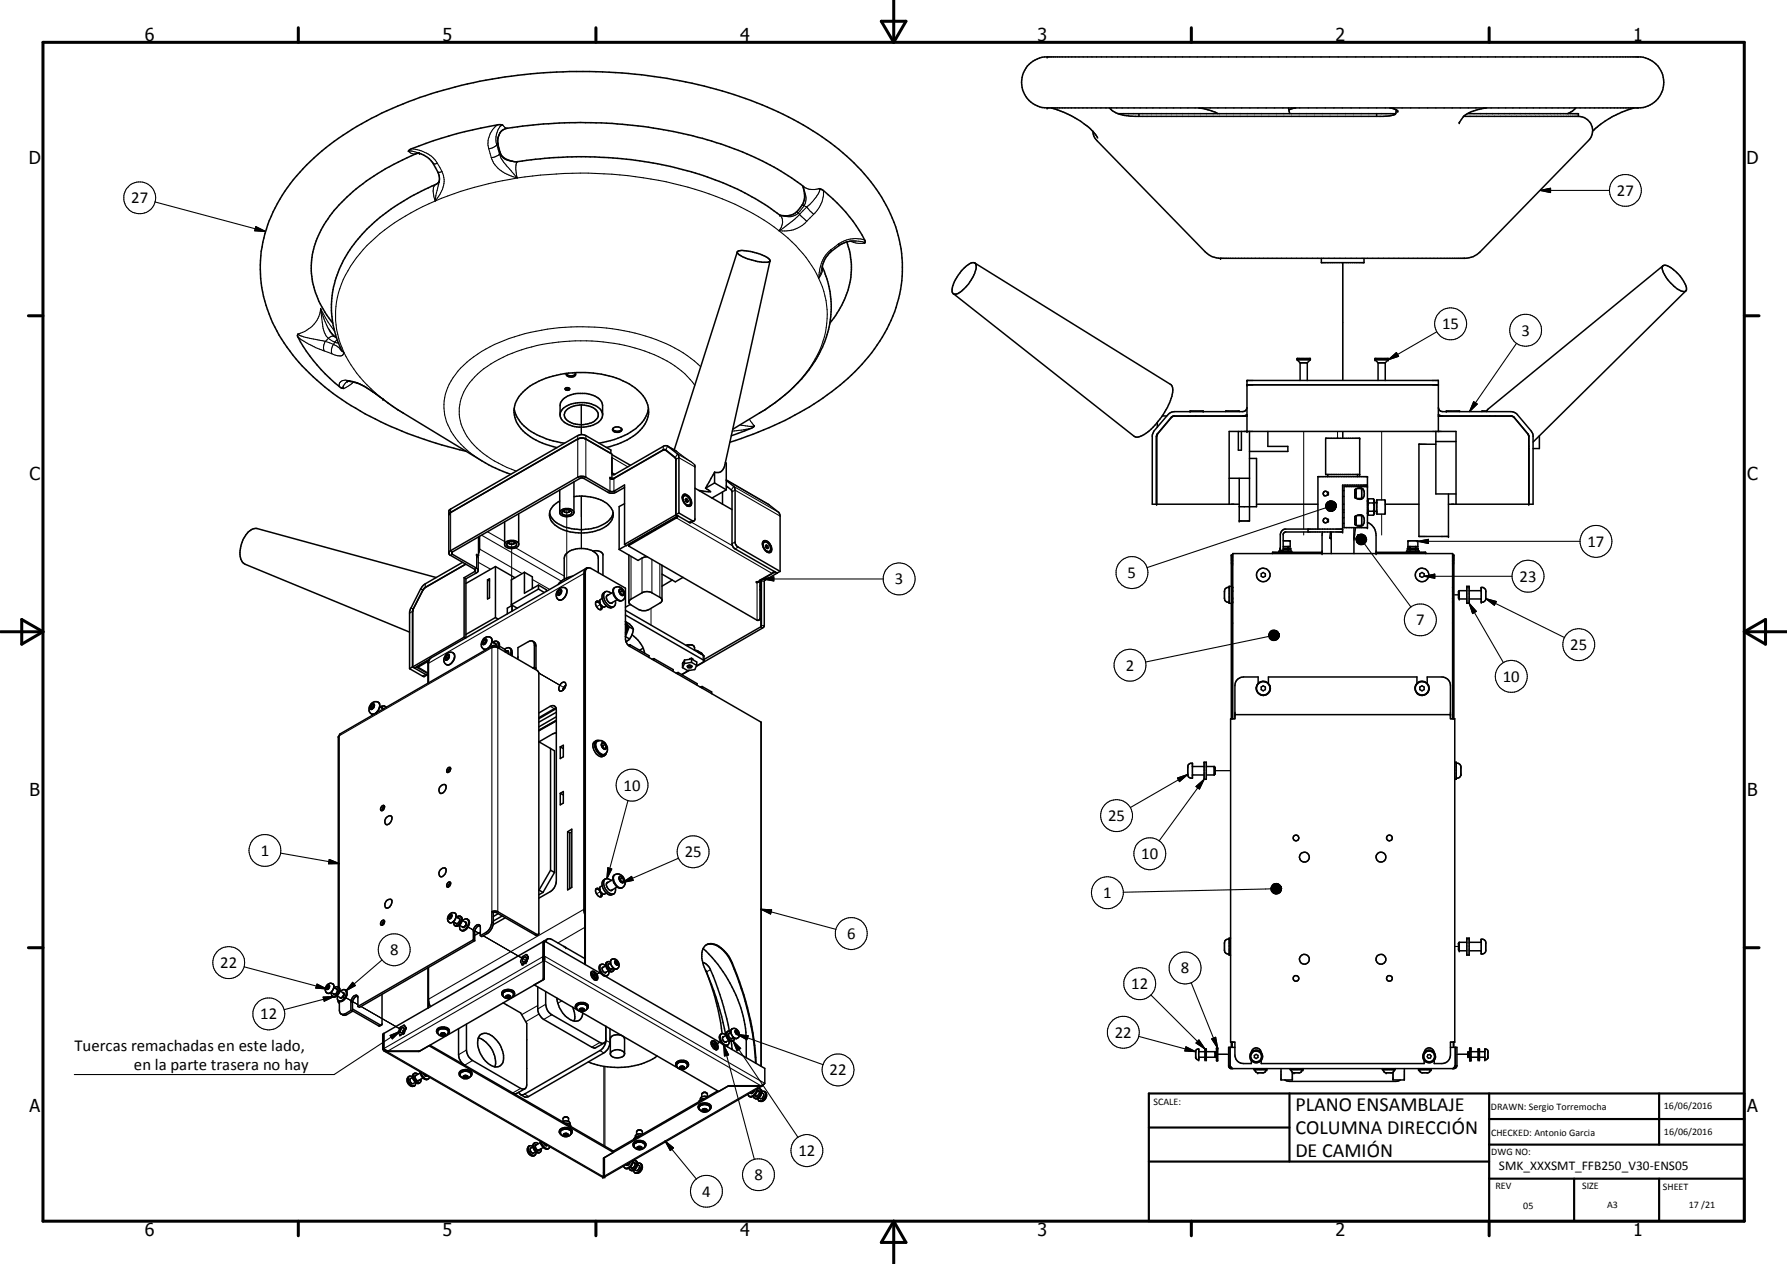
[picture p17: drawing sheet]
<svg xmlns="http://www.w3.org/2000/svg" width="420mm" height="297mm" viewBox="0 0 420 297" stroke-linecap="round" stroke-linejoin="round" font-family="sans-serif">
<defs><g id="words">
<g font-size="4.7">
<text x="304.6" y="261.1">PLANO ENSAMBLAJE</text>
<text x="304.6" y="266.5">COLUMNA DIRECCIÓN</text>
<text x="304.6" y="271.9">DE CAMIÓN</text>
</g>
<g font-size="4.2">
<text x="34" y="9.6">6</text>
<text x="104" y="9.6">5</text>
<text x="174" y="9.6">4</text>
<text x="244" y="9.6">3</text>
<text x="314" y="9.6">2</text>
<text x="384" y="9.6">1</text>
<text x="6.8" y="38.7">D</text>
<text x="410.6" y="38.7">D</text>
<text x="7" y="112.9">C</text>
<text x="410.8" y="112.9">C</text>
<text x="7" y="187.1">B</text>
<text x="410.8" y="187.1">B</text>
<text x="7" y="261.4">A</text>
<text x="410.8" y="261.4">A</text>
<text x="34" y="290.4">6</text>
<text x="104" y="290.4">5</text>
<text x="174" y="290.4">4</text>
<text x="244" y="290.4">3</text>
<text x="314" y="290.4">2</text>
<text x="384" y="290.4">1</text>
</g>
<g font-size="3.9">
<text x="30.8" y="47.8">27</text>
<text x="380.2" y="46">27</text>
<text x="339.1" y="77.4">15</text>
<text x="357.7" y="78.9">3</text>
<text x="373.2" y="128.5">17</text>
<text x="210.4" y="137.3">3</text>
<text x="265.1" y="135.8">5</text>
<text x="357.3" y="136.7">23</text>
<text x="332.9" y="146.9">7</text>
<text x="369.2" y="152.8">25</text>
<text x="264.7" y="157.6">2</text>
<text x="353.3" y="160.2">10</text>
<text x="146.6" y="185.8">10</text>
<text x="260.5" y="193">25</text>
<text x="61.3" y="201.1">1</text>
<text x="161" y="201.5">25</text>
<text x="268.3" y="201.9">10</text>
<text x="259.4" y="211.1">1</text>
<text x="199.2" y="220.6">6</text>
<text x="51.8" y="227.5">22</text>
<text x="91.7" y="224.5">8</text>
<text x="266" y="232.5">12</text>
<text x="277.6" y="228.7">8</text>
<text x="61.2" y="239.6">12</text>
<text x="262.1" y="243.9">22</text>
<text x="17.5" y="247">Tuercas remachadas en este lado,</text>
<text x="31.5" y="251.5">en la parte trasera no hay</text>
<text x="195.1" y="252.7">22</text>
<text x="187.7" y="271.7">12</text>
<text x="165.1" y="281.2">4</text>
<text x="177.4" y="277.3">8</text>
</g>
<text font-size="3.1" x="352.4" y="275">SMK_XXXSMT_FFB250_V30-ENS05</text>
<g font-size="2.4">
<text x="271.2" y="259.7">SCALE:</text>
<text x="350.6" y="260.8">DRAWN: Sergio Torremocha</text>
<text x="391.2" y="260.6">16/06/2016</text>
<text x="350.6" y="267">CHECKED: Antonio Garcia</text>
<text x="391.2" y="266.7">16/06/2016</text>
<text x="350.6" y="271.4">DWG NO:</text>
<text x="351.6" y="279.3">REV</text>
<text x="372" y="279.4">SIZE</text>
<text x="391" y="279.6">SHEET</text>
<text x="358.1" y="284.1">05</text>
<text x="377.9" y="283.8">A3</text>
<text x="397.1" y="283.8">17 /21</text>
</g>
</g></defs>
<g fill="none" stroke="#000" stroke-width=".24">
<path d="M315.7 61.7v27.7M315.8 61.7v27.7M136.7 95.2v7M136.7 95.2v6.9M136.7 116.6v12.3M306.5 101.4v22.9M314.5 101.4v1.6M315.7 101.4v1.6M315.8 101.4v1.6M324.9 101.4v16.1M120.3 127.6v16.1M133.3 120.1v16.1"/>
<path d="M306.5 125v.7M324.9 120.8v4.9M341.7 139.8h.1M341.8 139.8h1.1M141 142.2l.2-.1-1 .5M153.1 143v3.9M131.5 161l-4.8-2.8 5.8 3.3M285.7 181.1h3.6M109.5 217.5v.1M110.1 217.8h.1M110.1 217.8l2.8 1.7zM110.1 217.8l.2 .2"/>
<path d="M113.6 219.9l9.9 5.7M141 209.7l.2-.2-1 .6M80.7 234.1h.1M81.3 234.4l2.8 1.7M141.1 228.5l-1.8 1M141.1 228.5l-1.1 .6M141.1 228.5l-1.2 .7M342 222.4h.9M94 241.8l-9.1-5.3 9.8 5.7M99.6 252.4h.1M168.1 245.5l1.3-.7-1.8 1.1M169.4 244.8l-1.1 .6"/>
<path d="M285.8 247.8h.2M286.3 247.8h2.6M342.5 247.8h2.6M127.9 268.7h.1"/>
</g>
<g fill="none" stroke="#000" stroke-width=".35">
<path d="M241.5 15.5a6.6 6.6 0 0 1 4.1-2.1h140.2a6 6 0 0 1 5.4 6.2 6 6 0 0 1-6 5.8h-139a6 6 0 0 1-5.4-3.5 6 6 0 0 1 .7-6.4zM118.2 29.4l-.4-.1a91.1 91.1 0 0 0-21.5 5.9l-.3 .4M247.2 25.4a23.6 23.6 0 0 1 9.8 5.5M257 30.9l1.1 1.5M260.8 25.4a7.4 7.4 0 0 0 5.3 1.9h59.2l1.8-.1 1-.4M262.8 26.7h65.3M267.8 26.7v.6M281.8 25.4l2.5 .5 2 .8M303 25.4l.1 .4M303.1 25.8l.1 .9M304.7 25.4l-1.6 .4M323.7 26.7v.6"/>
<path d="M326.7 25.4l1.2 .2 .7 .5M328.3 25.8l-.2 1M344.1 27.3h27M344.1 27.3l-1 1.7M345 26.7h26.1v.6M349.5 25.4h-.3a12.2 12.2 0 0 0-5.1 1.9M370.5 25.4l-.9 .8-1.1 .5M371.1 27.3a3.3 3.3 0 0 1 3.1 2.1 3.3 3.3 0 0 1-.7 3.6l-25.5 26.2a4.9 4.9 0 0 1-3.6 1.5h-57.9a5.1 5.1 0 0 1-3.1-1.5l-25.5-26.2-.7-1-.2-1.1M384.2 25.4a23.3 23.3 0 0 0-8.1 4l-1.7 1.5M103.2 42.8l.1-.9a8 8 0 0 0-3.2-5.2l-1.5-.7a27.8 27.8 0 0 0-7 3.2 44.3 44.3 0 0 0-14.1 11.6 18.9 18.9 0 0 0-1.9 21.3l2.7 3.9M103.2 42.7l-.8 .6a49.4 49.4 0 0 0-18.8 13.5 23.3 23.3 0 0 0-5.1 20.4l.6 2.1 1.1 2.7M103.3 42.7h-.1"/>
<path d="M173.3 59.2l-14.8 46.5M173.4 59.1a4 4 0 0 1 3.1 0l2.3 .7a2.86 2.86 0 0 1 2.2 1.5v.1a8.4 8.4 0 0 1-5.2-.6l-2.1-1-.4-.4zM188.7 43.7a5 5 0 0 1-3.6 7h-.6a3.3 3.3 0 0 1-2.6-1.2 68.3 68.3 0 0 0-29.3-11.4 98.8 98.8 0 0 0-31.1-.1 4 4 0 0 1-4.3-3.7 3.2 3.2 0 0 1 1.7-4.1 111 111 0 0 1 27.4-1 94.6 94.6 0 0 1 26.3 5.8 63.8 63.8 0 0 1 16.4 8.9M192.6 44.3l.5 .2a35.6 35.6 0 0 1 10.3 12.1l-.1 .5M199.1 56.9a18.9 18.9 0 0 1-3.5 18.5l-.5 .6M201.2 56.6a7.7 7.7 0 0 0-6 2.7l-1.2 1.6-.8 2.2M70.1 78.5l-.1 .2a17.2 17.2 0 0 0 3.7 6.1 27.5 27.5 0 0 0 6.7 6.4l.4 .1M77.3 77.4l.9 1.3 1 .7M181 61.3l-10.6 48a1.84 1.84 0 0 1-2.4 1.7M193.3 62.7a23.2 23.2 0 0 1-3.2 24.3 39.5 39.5 0 0 1-11.5 10.1l-6.3 3.8M226.3 63.4a3.4 3.4 0 0 1 2.8-1.6h.2a2.68 2.68 0 0 1-.3 2.8 8.9 8.9 0 0 1-4.1 4.5 .85 .85 0 0 1-1-.3 .85 .85 0 0 1 0-1 9.4 9.4 0 0 1 2.4-4.4zM229.2 61.8l46 28.5a2.05 2.05 0 0 1 .4 2.4 17 17 0 0 1-7 9.6l-1.3 .4-.7-.2-42.5-33.5"/>
<path d="M310.7 60.7v1h10v-1M390.9 62.5l.2-.1a2.68 2.68 0 0 1 2.5 1.1 7.6 7.6 0 0 1 2.9 4.6 .98 .98 0 0 1-1.6 .1 8.4 8.4 0 0 1-4.1-5.3zM391 62.4l-41.2 33.8-.3 .5M396.4 68.4l-35.9 35.5M81.6 89.6h.6a13.9 13.9 0 0 1 6.6 3.3l4.7 3.4 19.8 12 2.4 1.3 4.4 1.9M120.9 96a9.4 9.4 0 0 0 6.8 6.8l2.4 .8 2.6 .5M132.4 93.8a7.2 7.2 0 0 1 7.5-.7 2.76 2.76 0 0 1 1.8 2.2v2.2a2.96 2.96 0 0 1-2.4 2.4 6.8 6.8 0 0 1-7.3-1.3l-.3-1v-2.3l.1-.6zM132.9 91.3a.73 .73 0 0 1 1 0 .56 .56 0 0 1-.5 .4 .56 .56 0 0 1-.5-.3zM132.9 91.3l.3 .1 .7-.1M133.2 87.8a1.4 1.4 0 0 0 2.1 0M133.2 87.8l-.1 .1a1.33 1.33 0 0 0 2.2 .2v-.3M133.4 96.1a5.6 5.6 0 0 1 6.9 .5 1.67 1.67 0 0 1-.9 2.6 5.7 5.7 0 0 1-6.5-.9 1.65 1.65 0 0 1 .5-2.2z"/>
<path d="M135.1 87.5l.2 .3M141.7 97.2a4.6 4.6 0 0 0-4.3-2.6 5.8 5.8 0 0 0-5.5 2l-.2 .7M152.5 96a9.5 9.5 0 0 1-6.4 6.7l-2.6 .8-2.7 .6M272.1 99.3v1.1M273.3 97.7h1.1M275.4 98.1l-3.5 4.3M275.4 98.1l-3.2 3.8-.3 .7v-.2M275.5 98v.1M279.4 97.7v.1M279.8 96.7v-.1h3.1v.1M281.1 97.7v.1M288.2 96.7v-.1h3.2v.1"/>
<path d="M293.2 95.8l-.4 .7-.6 .2h-16.1l-.6 .2-.9 .6-3.3 3.8-.4 .9v16.3h20.5M293.2 97.7h-17.1l-.7 .4M293.2 97.5l-1 .2M293.2 90.4h45M293.2 97.8h-17.3l-.5 .3M293.2 97.5l-.9 .2M305 84.5v-.3h3.1v.3M305 84.5h3.1M305 84.5l.7 .8M305.7 85.3h1.7M305.7 85.3v4.1M307.4 85.3v4.1"/>
<path d="M308.1 84.5l-.7 .8M323.3 84.5v-.3h3.1v.3M323.3 84.5h3.1M323.3 84.5l.7 .8M324 85.3h1.7M324 85.3v4.1M325.7 85.3v4.1M326.4 84.5l-.7 .8M338.2 95.8l.2 .6 .8 .3h16l.7 .2 .7 .3 3.4 4.1 .5 .9v16.3h-19.9M338.2 97.7h17l.7 .3M338.2 97.5l1 .2M338.2 97.8h17.2l.6 .3 3.2 3.8"/>
<path d="M338.2 97.5l.9 .2M340.1 96.7v-.1h3.1v.1M349.6 96.6h-1.2v.1M350.3 97.7v.1M351.6 97.7v.1M131.6 115.1v5.5a1.99 1.99 0 0 0 3.3-.2M132.4 120l.4 .3M132.4 120a.59 .59 0 0 0-.2 .7 .59 .59 0 0 0 .7 .4 1.08 1.08 0 0 0 1.5-.7l-.3-.4M132.4 120a1.75 1.75 0 0 1 1.7 0M132.7 119.9l-.1 .2 .3 .3 .9-.1M133.8 119.9l.1 .2-.1 .2M134.1 120l-.3 .3"/>
<path d="M134.9 116.7a10.6 10.6 0 0 1 8.1 1.9 2.99 2.99 0 0 1-.5 5.1 11.4 11.4 0 0 1-12-.3 3.1 3.1 0 0 1 .6-5.4l.5-.3M134.9 113.2v7.2M142.6 105.2a14.2 14.2 0 0 0 9.1-5.6 6.1 6.1 0 0 0-1.9-8 20.7 20.7 0 0 0-14.2-4.1 20.2 20.2 0 0 0-12.1 4.2 6.1 6.1 0 0 0 0 10 17.1 17.1 0 0 0 7.5 3.5M143.6 106.6v-.9l-5.9-3.3a1.91 1.91 0 0 0-1.9 0l-30.1 17.4-.2 .4v9.8M143.8 112.5l.1 .1M143.8 112.5l.6-.1 11.5-6.7h.6l2.4 2.1v13.2M143.9 112.4l-.5-.2v.2l.3 .2M143.9 111.3l.1 .2h.4l11.8-6.7h.7l2.4 1.9 .3 .6v13.3M143.9 112.4v-5.7l-6.2-3.5-.6-.2h-.8l-30.4 17.4-.4 .6M143.9 106.8l4.3 2.5M143.9 112.4l-.2 .2M144 100.8a1.37 1.37 0 0 0 2.2 0"/>
<path d="M144 100.8a1.33 1.33 0 0 1 2.2 .1M144 100.8v.2a1.2 1.2 0 0 0 1.1 .7 1.2 1.2 0 0 0 1.1-.8M146.8 118.4l-1.2 .6v10.1M146.8 114.6l-2.4 1.3h-1l-6.1-3.5h-.8l-30.3 17.5 .2 .4 5.6 3.2 .4 .4M156.2 105.7l-12 6.8-.5 .1M156.4 105.7l2.4 2 .1 .3M156.4 105.7l.3 .2M156.9 104.8l2.1 1.2M160.7 116.6a1.25 1.25 0 0 1 1.6 1.3v.5a.67 .67 0 0 1-.6 .4 .67 .67 0 0 1-.6-.5l-.5-.9zM160.9 116.5l-.5 .4M161.2 117.5l.1 .1M161.3 117.6l.1 .3"/>
<path d="M161.4 118.8a.81 .81 0 0 0 1.1-.1 .81 .81 0 0 0 0-1.1 1.74 1.74 0 0 0-1.8-1.4 1.84 1.84 0 0 0 .8 2.7M161.6 117.3l-.3 .3M161.6 117.3l-.3-.2-.2 .3 .2 .5 .3 .1 .2-.2M161.6 117.3l.2 .5M161.8 117.8l-.3 .2M162.1 118.7l-.6 .1M163.4 109.3v12.9l-.3 .2-.4-.1-3.1-1.7M163.4 114.7l8.7 5.1M164.8 115.3l-.2 .1M165.9 114.7l1.2 .9-2.9-.4M168 111v2.5M168 113.5l2.8 1.6"/>
<path d="M168 113.5l-2.1 1.2M168 111l-2.1 3.7M169.9 115.6v2.9M170.5 108.7l.3 .1v6.3M170.8 114.2l1.3 1.2v12.4l.3 .8 .3 .3 10 5.8M170.8 112.9l1.7 1.4 .3 .6v12.7l.3 .5 .3 .4 10 5.8M170.8 112.8l9.9 5.7 2.5 2.1 .2 .7v13M170.8 115.1l-3.4 2M171.6 103.9a75.6 75.6 0 0 0 27.7-15 37.6 37.6 0 0 0 12.4-20.8 32 32 0 0 0-7.7-26.3 63.7 63.7 0 0 0-26.1-17.7 108.1 108.1 0 0 0-21.1-5.7 125.8 125.8 0 0 0-44 .7 105.6 105.6 0 0 0-16.7 4.8 67.6 67.6 0 0 0-24.8 15.7 33.3 33.3 0 0 0-10.1 23.7 33.7 33.7 0 0 0 9.1 21.9 65.6 65.6 0 0 0 25.5 16.7 106.1 106.1 0 0 0 13.7 4.1M177.3 100.1l-.7 .6-4.7 1.7M177.4 100.1h-.1M271.9 102.4v16.1"/>
<path d="M272.1 102v.1M289 118.5v-17.1h53.3v17.1M289 112.4h4.8M291.2 101.4v4.4h.7v-4.4M293.2 101.4v-12h45v12M293.8 101.4v21h-2.4v-10M293.8 107.7h1.6v11.4h-4M295.4 118.5h14.5M298.1 101.4v3.5h4.7v1.2h-9M311.7 103h8v8.5h-8zM312.2 111.5v.5M312.2 116.2a.57 .57 0 0 1-.8 .3 .57 .57 0 0 1-.1-.9 .57 .57 0 0 1 .9 .1v.5"/>
<path d="M312.3 115.7v.6M315.7 119.8h.3M315.7 118.5h.3M315.7 116.7h.3M315.7 115.3h.3M316 114.3h5.5v9.7h-5.5zM318.5 115.1a1.49 1.49 0 0 1 2.1 0 1.39 1.39 0 0 1-.9 2.2l-1.2-.3zM318.8 114.9v2.2M318.8 115.7l-.3 .3M318.8 115.9l-.3 .2M319 114.8h1l.2 .2-.1 2.1h-1.1M319.2 111.5v.5"/>
<path d="M321.8 118.2l-.2 .7 .2 1.2M321.8 117.2l-.2 .4 .2 .6M321.8 117.2l-.3 .5M321.8 117.2h1.1M321.8 118.2h1.1M322.9 117.2l.3 .5v2.9l-.3 .5M322.9 117.2l.2 .4-.2 .6M322.9 118.2l.2 .7-.2 1.2M323.2 118.2h.5M323.7 117.5l2 .1v3.1l-2 .1zM325.7 118.5h7.9M337.6 104.4h-4v21.7h7v-10"/>
<path d="M337.6 101.4v14.7h4.7M337.6 103.8h4.7M359.2 101.9l.2 .7v15.9M359.2 101.9l.3 .7v15.9M359.4 105.4h.1M359.5 104.9h-.1M361.9 102.4v3h-1.4M99.4 138.6l-2.2 4.5M99.7 138.3l-.2 .3M100 138l-.1 .2M102.6 135.7l-42.2-11.5a3.5 3.5 0 0 0-3.1 2.3 6.2 6.2 0 0 0-.4 5.5l.7 .6 38.7 15.9M105.5 130l.2 .4 6 3.5v.3l-2.6 1.6"/>
<path d="M108.7 132.2l-9 5.2-.8 1-2.4 4.8-.2 .6v13.3M109.1 135.8l.4 .2M109.1 135.8v13.9M109.5 132.6l-9.5 5.4-.6 .6M109.5 136v13.9M112.5 130.6l-.5-.3v.3l.4 .3v3.3l-.4 .4-2.5 1.4M112.5 130.6l-.2 .1M112.5 126.2v4.4M112.8 126v3l-.3 1M114.6 136.3l.5-.3v4.5l-.5 .3zM114.6 136.3l.5 .2M116.5 133.1l-7 4"/>
<path d="M116.5 133.1l4.6 2.7M116.5 133.1v12M119.5 127.5a.56 .56 0 0 0-.3 .6 .56 .56 0 0 0 .5 .4 1.21 1.21 0 0 0 1.7-.6l-.3-.4M119.5 127.5l.3 .3M119.7 127.4l-.1 .2a.76 .76 0 0 0 .7 .3 .76 .76 0 0 0 .7-.4l-.1-.1M120.9 127.4l-.7-.1-.7 .2M120.9 127.4l.2 .1M121.1 127.5l-.3 .3M122 127.7a2.18 2.18 0 0 0-3.3 0l-.1 .2M122 120.7v7.4a2.05 2.05 0 0 1-3.4 0v-5.5M123.3 134.5l1.9 1.1v2.7M123.3 134.5v4.9l3.3-1.9"/>
<path d="M123.3 134.5l-3.1 1.8v5.8M125.2 138.2h.1M126.6 137.5l1.9 1.1v.3M126.6 138.4l1.4 .8M126.6 138.4l-6.4 3.7M126.6 137.5v.9M129.2 120.5a4.6 4.6 0 0 0 3.3 3.2 11.2 11.2 0 0 0 10.6-1.4l.6-.6 .5-1.2M131.2 139.2l.4 .2M131.5 138.3a1.07 1.07 0 0 1 1.5-.1 1.07 1.07 0 0 1 .2 1.5 1.39 1.39 0 0 1-2 1.1 1.64 1.64 0 0 1 .3-2.5zM131.6 139.4v.3M131.6 138.8h.3v.5l-.3 .4h-.4v-.5M131.6 138.8l-.4 .4"/>
<path d="M131.6 138.8l.3 .2-.3 .4M131.6 120.4a1.97 1.97 0 0 1 3.3 0M134.7 135.4a5.5 5.5 0 0 0-3.5 2M137.8 133.6l-36.5 21-.5 .8M138 133.5l-.3 .4-.2 .6v92.1M138.1 133.5l-.4 .4-.1 .5v92.3M138.3 133.4l-.7 .4-.3 1v79.2l.2 .9M138.3 133.4l-.2 .1M138.3 133.4l.7 .2 8.1 4.6v12l.1 .7 .6 .8 31.2 18.1v80.8M139.4 129.5a2.06 2.06 0 0 1 2.4 .7v5M140.7 134.6v-3.7a3.6 3.6 0 0 0-3.5-2 4.4 4.4 0 0 0-4.4 1.7l-.1 5.5M142.3 139.1a2.36 2.36 0 0 0 .9 3.3l.5 .2 .6-.1"/>
<path d="M142.3 139.1l.6-.1 .8 .4M142.3 139.1a1.26 1.26 0 0 0-.7 1.5M143 139.8l-.3 .2M144.1 139.2l-1.4 .8M144.3 138.3a1.73 1.73 0 0 1 2.4 .5 1.73 1.73 0 0 1-.5 2.3 1.77 1.77 0 0 1-2-1.7 1.04 1.04 0 0 1 .1-1.1zM145.6 129.1l4.4 2.6 1.4-.8h.8M145.6 139l.3 .1M145.9 139.1l.2 .6M146.4 138.8l-.6-.3-.2 .4 .2 .7 .6 .3 .2-.4M146.4 138.8l.2 .7M146.4 138.8l-.5 .3M146.6 139.5l-.4 .3"/>
<path d="M146.8 127.9v-13.9l-2.5 1.4-.6 .1-6-3.4-1.1-.2-.8 .2-29.9 17.3-.4 .6M146.8 127.9l.5 .3M147.2 128.2l-1.6 .9M147.9 130.4v11.2l.3 .4M147.9 127.8v.6l30.2 17.4 .4-.1 .2-.3v-9l-.5 .5h-.4v-.2h.6l.3-.4 2.9-1.6 .3-.5M155.6 132.8v8.5l-3 2a2.51 2.51 0 0 1-2.4 0l-2-1.3M155.6 134.9l3.2 1.8 1.8-1M158.1 136.3l-2.5 1.5M158.9 120.9l3.2 1.9h.4l.7-.4M158.9 121l-12.1 6.9M158.9 121l.4 .3M159.3 121.3l-12 6.9"/>
<path d="M159.3 121.2v.1M159.4 121.2l-.3 .5-11.2 6.5M159.6 120.6l-.7 .3M178.7 137.7l.1 .1M178.8 136.3v2.4l-.1-.1M178.8 137.8l.2 .2M179 136.1v11.1l-13.5 7.8M179 136.3l-.2 .2M179.4 127.2a1.35 1.35 0 0 1 1.9 1.1l.2 .8-.2 .6a1.16 1.16 0 0 1-1.7-.8 1.56 1.56 0 0 1-.2-1.7zM179.5 127.6a.95 .95 0 0 1 1-.1 .95 .95 0 0 1 .5 .8l.2 .9a.67 .67 0 0 1-.7 .4 .67 .67 0 0 1-.6-.4l-.4-.7zM179.7 127.4l-.4 .4M180 128.4h.1"/>
<path d="M180.1 128.4l.1 .4M180.5 128.2l-.4 .2M180.5 128.2l-.3-.1-.2 .2 .2 .4 .3 .2 .2-.2M180.5 128.2l.2 .5M180.7 128.7l-.3 .1M180.9 129.6l-.7 .1M182.7 134.7l-3 1.9-.1 10.7-15.9 9.3M182.7 134.7h.1M182.7 134.7l-.5-.3-2.9 1.7-.3 .5M183.4 134.3l-.7 .4M289 138h-.5l-.3 .3-.3 .6 .1 2.2 .5 .4h.5M289.5 137.8h-.5v4h.5"/>
<path d="M289.7 138h.1M289.7 138.7h.1M289.7 139.1h.1M289.8 138v3.6M289.8 139h.1M289.8 138.8v.1M289.8 138v.1M296.5 134.8l.5-.3 .5 .3v.6l-.5 .3-.5-.3zM300.7 129.8v-.3h3v.3M301 128.9v.3M301.5 129.3v.2M301.7 127.1l1.6 .1v1.2h-1.6"/>
<path d="M301.7 128.9h1.8v.3h-1.8M302.8 128.4v.5M302.8 129.2v.3M307.5 124.3v.7M309.9 124.3v-12.3h11.6v2h-5.8v11h-13.5l-.5 .5v3.8h-.7v-3.7l.4-.9 .4-.3 13.9-.1M310.8 129.8h-11.6v.3M311 125l-.2 5.1M312.2 122v.6M312.2 122.1a.58 .58 0 0 0-.9-.2 .58 .58 0 0 0 0 .9 .58 .58 0 0 0 .9-.2M312.3 122v.7M312.7 126.4l.3 .3M312.7 126.4h.1"/>
<path d="M312.8 125l-.1 1.4 .3 .2M313 125v5.1M315.7 120.4h.3M315.7 123h.3M315.7 121.7h.3M318.3 124v6.1M318.5 125.5l-.2 1.4M318.5 121.4l.2-.1a1.23 1.23 0 0 1 1.5-.2 1.23 1.23 0 0 1 .5 1.5 1.26 1.26 0 0 1-.8 1 1.26 1.26 0 0 1-1.4-.3zM318.7 124l-.4 2.5M318.8 122.1l-.3 .2M318.8 122.2l-.3 .2M318.8 121.2v2.2"/>
<path d="M319 121.2l1.2 .1-.1 2.1-1.1 .1M321.5 122.7a3.3 3.3 0 0 1 2 3.1v4.3M321.5 120.6l.3 .5M321.8 121.1h1.1M321.8 120.1h1.1M321.8 120.1l-.2 .4 .2 .6M322.9 120.1l.2 .4-.2 .6M323.2 120.1l.5 .1M323.5 129.8h11.7v.3M330.7 129.8v-.3h3v.3M330.9 128.9h2.5v.3h-2.5zM331.1 127.1h2.2l.1 1.3h-2.4z"/>
<path d="M331.5 128.4v.5M331.5 129.2v.3M332.9 128.4v.5M332.9 129.2v.3M333.8 134.8l.5-.3 .5 .3v.6l-.5 .3-.5-.3zM341.6 138v3.6M341.6 138h.1M341.6 138.7h.1M341.6 139.1h.1M341.6 138l-.1 .1M341.6 138.8l-.1 .1M341.6 139h-.1"/>
<path d="M343.1 138.8v2M343.1 138.8l-.2 .2v1.6l.2 .2M343.1 138.8h1.8M344.9 137.8h.5v4h-.5zM348.3 138h.4l.6 .7v2.2l-.6 .6h-.4zM348.3 138.7l-.1 .1h-2.8M96.3 157.1l3.3 1.9 1-.5M97 156.7l3.1 1.8h.5M97 156.7l-.7 .4M97 143.5v13.2M97.1 143.5v13.2M97.2 143.1l-.2 .4"/>
<path d="M97.2 143l-.1 .5M97.9 156.7l.1 .1M98 156.8l2.6 1.5M100.7 155.4l-2.5 1.4h-.2M100.7 155.5v4.9M100.9 155l-.3 .8v4.7M100.9 155l-3.4 2-.4-.3M100.9 155l-2.6 1.5M100.9 155l-.2 .6M101 154.9l-.1 .1M104.8 154.4l.4 .2M105.1 153.6a1.12 1.12 0 0 1 1.6 0 1.12 1.12 0 0 1 0 1.6 1.32 1.32 0 0 1-1.9 .9 1.59 1.59 0 0 1 .3-2.5z"/>
<path d="M105.1 154l.4 .1v.4l-.4 .4h-.3v-.5M105.1 154l-.3 .4M105.1 154l.4 .2-.3 .4M105.2 154.6v.3M109.1 149.7l.4 .2M109.1 149.7l-12 7M113.6 150.8l.3 .2M113.9 150.4h.4v.5l-.4 .4h-.3v-.5M113.9 150.4l-.3 .4M113.9 151l.1 .3M113.9 150.4l.4 .1M114.3 150.6l-.4 .4"/>
<path d="M114.8 152.4a1.84 1.84 0 0 0 .6-2.6 1.61 1.61 0 0 0-1.7 .3 1.61 1.61 0 0 0-.5 1.6v.3a.94 .94 0 0 0 1.2 .6M115.7 150.9l1 .5M115.8 151.8l.2-.1 1 .5-.6-.2-.8 .2zM115.9 151.8l-35.9 20.6-.5 .8v58.7M116.2 150.7l.1 .3M116.2 150.7v.4M116.2 150.7l-.3 .3M116.3 151.2v-.5h.5a1.17 1.17 0 0 1 .2 1.5M116.3 151.3l.4 .1M116.5 145.1l.6 .4M116.5 145.1l-7 4M116.7 151.4v.6"/>
<path d="M116.8 150.7l.5 .4 .1 .7M117 152.2l9.2 5.3 .5 .7v61.2l-.1 .2M117.4 151.8l-.1 .5M117.4 151.8l1.2 .8M118.6 152.6l.2 .2v.4l.5-.3 .2 .1 .1 .5M118.6 152.6a.86 .86 0 0 1 1.3-.3 .86 .86 0 0 1 .1 1.3v.3M119.5 153l-.6 .3M119.6 153.5l-.1 .2M119.6 153.5l-.2 .1M119.8 152.3a1.11 1.11 0 0 1 .4 1.7M120.2 142.1l.2 .1M120.4 153.3v.9"/>
<path d="M120.4 142.2l-1.1 .7v1.4M120.4 142.2v1.4M120.4 142.2l1.2 .7M121.7 154.9l.1-2.7 2.7-1.5a.79 .79 0 0 1 1.1 .6v5.6l-.3 .1M125.3 150.7a1.12 1.12 0 0 1 .7 1.1v5.3l-.1 .2M131.3 140.9l.1 .1M140.1 141.6l.4-.2 .6 .5M140.2 141.4l.8 .3M140.2 141.4a1.37 1.37 0 0 0 1.1 1.9M140.2 141.4l.1-.1a.85 .85 0 0 1 1 .9M141 141.7l.4 .7M141.3 142.2l.1 .6-.4 .5"/>
<path d="M141.3 142.2l.3 .3M141.4 142.4l.1 .4-.2 .5M141.4 142.3l.2 .2M141.6 142.5l-.1 .5-.2 .3M141.6 142.5h.1M141.6 140.6l.3 1 .7 .8M141.6 140.6l-.6 .5v.6M142.6 142.4l-.5 .3-.5-.2M142.6 142.4l.9 .5 .8-.4M142.7 140a1.4 1.4 0 0 0 1 1.8M144 141.6l-.3 .2M144.7 141.2v.8l-.4 .5"/>
<path d="M145.1 140.9l-1.4 .9M147.1 144.5l18.4 10.7M147.1 143.4l18.3 10.7 .1 1.3-1.8 1.1M147.1 148.7a1.55 1.55 0 0 0 0-2 1.4 1.4 0 0 1 .1 2l-.1 .3M147.9 147.3l-.8-1.3 .9 .6 .9 1.3M147.9 147.3l-.8 2.3 .9 .6M147.9 147.3l1 .6M148 150.2l-.8 .6M148.1 151.5l4.5 2.6v.4M148.1 151.5l-.4 .1M148.1 151.5v.4M148.2 142l-1.1 .7"/>
<path d="M148.6 149.1a7.5 7.5 0 0 1 3 4.4M148.6 149.1l-.6 1.1M148.9 147.9l-.3 1.2M151.2 152.3l-.8 .5M153.7 154.8l4.6 2.6v.4M153.7 154.8l-.4 .1M153.7 154.8v.4M155.6 141l-.2-.5-2.1-1.2a2.4 2.4 0 0 0-2.4 0l-2.7 1.6-.3 .5M159.4 158l4.5 2.7v.3M159.4 158l-.4 .2M159.4 158v.5M160.6 155.7v.1"/>
<path d="M160.6 155.7l-.1 1.2M160.9 155.1l-.3 .8v-.2M160.9 155.1v.8M160.9 155.9l-.4 1M161.4 151.7l1-.2a.88 .88 0 0 1 .9 .7v.6l.9 .2a1.4 1.4 0 0 1 1.1 .9M161.6 156.5a.63 .63 0 0 0 1 0M162 157.5l-1.7 1M162.1 157.5l-1.8 1M162.6 154.7l-.4 .1v.1l-1.3 .2M162.6 154.7l1.2 .9v.8M162.6 154.7v1M162.6 155.7l1.2 .7"/>
<path d="M162.6 155.7l-1.7 .2M162.6 156.5a.52 .52 0 0 1-.5 .4 .52 .52 0 0 1-.5-.4M162.6 156.5a.67 .67 0 0 0-1 0M163.8 156.4l-.4 1-1.7 .2-1.2-.7M164.2 153.3l.7 .4M289.7 141.6h.1M289.7 140.8h.1M289.7 140.5h.1M289.7 146.4h.1M289.8 141.4v.2M289.8 140.7v.1M289.8 140.5v.1"/>
<path d="M289.8 141.5v.1M341.5 140.5l.1 .1M341.5 140.7l.1 .1M341.5 141.4l.1 .2M341.5 141.5l.1 .1M341.5 146.4h.2M341.6 141.6h.1M341.6 140.8h.1M341.6 140.5h.1M343.1 140.8h1.8M345.4 140.8h2.8l.1 .1M87.2 166l.3 .2"/>
<path d="M87.5 165.6h.4v.5l-.4 .4h-.3v-.5M87.5 165.6l-.3 .4M87.5 166.2l.1 .3M87.5 165.6l.4 .2M87.9 165.8l-.4 .4M88.3 167.6a1.84 1.84 0 0 0 .7-2.5 1.6 1.6 0 0 0-2 .7 1.6 1.6 0 0 0 .4 2h.6M89.3 166.1l.8 .5M89.8 166l.1 .2M89.8 166v.4M89.8 166l-.4 .2M89.9 166.5h.3M90.5 166l.3 .2"/>
<path d="M90.7 166.3l-.3-.4h-.5v.6M126.7 174.3v.1M126.7 174.3l2.7 1.6M129.4 175.9l1 .5v28.6M129.4 175.9v28.6M130.7 166.4l-4 2.3M130.8 166.5v40.6l-.3 1.2-.6 .9-3.2 1.9M130.8 166.5l-.3-.5-.6-.2-3.2 1.8M130.8 166.5l-4.1 2.4M130.8 167.4l-4.1 2.3M130.8 169.3l-4.1 2.3M130.8 168.4l-4.1 2.4"/>
<path d="M130.8 169.4l-4.1 2.3M130.8 172.3l-.8 .2-3.3 1.8M131.7 175.5l.7-.4v2.7l-.7 .5zM131.7 175.5l.7 .4M131.9 160.7a.6 .6 0 0 1 .6-.5 .6 .6 0 0 1 .5 .7 1.31 1.31 0 0 1-1.4 1.4l-.2-.7zM133 161l-.5 .6-.2 .6M140 174.5a1.66 1.66 0 0 1 1.8-.3 1.66 1.66 0 0 1 1 1.6 1.22 1.22 0 0 1-.7 1.5 1.22 1.22 0 0 1-1.5-.6 2.57 2.57 0 0 1-.6-2.2zM140.2 174a1.53 1.53 0 0 0-.6 2.3 1.91 1.91 0 0 0 2.2 1.4l.4-.2M140.9 174h-.7a1.47 1.47 0 0 0-.1 2.2 1.71 1.71 0 0 0 2.2 1.3l.3-.6M141.4 175.1l.4 .2M141.8 175.3l.2 .6M142.2 175l-.5-.4-.3 .4 .3 .7 .5 .4 .3-.5"/>
<path d="M142.2 175l.3 .6M142.2 175l-.4 .3M142.5 175.6l-.5 .3M165.1 161.3l2.2 1.3v.4M165.1 161.3l-.5 .2M165.1 161.3v.4M279.5 179.6l.4-.2h.5v3.5l-.7-.1-.4-.4v-2.2zM283.1 179.1h.5v4h-.5zM289.5 168.9v-38.5h.2v38.5M289.8 168.9v-38.8h51.7v38.8M290.4 167.9h50.6M295.8 160.6v-1.5h-3.4a2 2 0 0 0-2 2v7.8h-1.1v76h1.1v3a2 2 0 0 0 2 2h1.8v-.7"/>
<path d="M296.5 161.5l.5-.3 .5 .3v.6l-.5 .2-.5-.2zM298.2 160.6v-1.5h35v1.5M333.8 161.5l.5-.3 .5 .3v.6l-.5 .2-.5-.2zM335.6 160.6v-1.5h3.4a2 2 0 0 1 2 2v7.8h1v76h-1v3a2 2 0 0 1-2 2h-1.8v-.7M341.7 168.9v-38.5h.1v38.5M342 179.1h.4v4h-.4M342.4 179.4h.4l.7 .6v2.2l-.4 .6-.7 .1M89.8 189.5a.39 .39 0 0 1 .6-.1 .39 .39 0 0 1-.1 .6l-.2 .4h-.5l-.1-.4zM90.4 189.5l-.3 .2-.2 .8M90.8 192.2l.3-.3a.62 .62 0 0 1 1 .1 1.49 1.49 0 0 1-1.3 1.8l-.1-.1a1.19 1.19 0 0 1 .1-1.5zM103.7 184.7a.67 .67 0 0 1 .9-.4 .67 .67 0 0 1 .2 1l-.6 1a.67 .67 0 0 1-.9-.1 .67 .67 0 0 1-.1-.8zM105.4 180.4l.2-.1a.55 .55 0 0 1 .4 .6 .55 .55 0 0 1-.4 .5l-.4 .1-.2-.3z"/>
<path d="M105.9 180.5l-.5 .5v.5M131.7 186.4l.7-.4v2.7l-.7 .4zM131.7 186.4l.7 .4M133.5 195.5l.9-.6v13.6l-.9 .6zM133.5 195.5l.5 .2M134 195.7v13.1M280.4 180.1h2.7M280.4 182.1h2.7M283.6 180.1h1.9M283.6 182.1h1.9M285.5 180.1l.2 .2v1.6l-.2 .2M285.5 180.1v2"/>
<path d="M89.8 216.4a.37 .37 0 0 1 .5-.1 .37 .37 0 0 1 .1 .5l-.3 .5-.4 .1a.68 .68 0 0 1 .1-1zM90.2 216.6v.6M90.4 216.5l-.5 .4v.5M90.9 211.6a.7 .7 0 0 1 1.1-.2 .7 .7 0 0 1 0 1.1 1.01 1.01 0 0 1-1.3 .8 1.28 1.28 0 0 1 .2-1.7zM103.5 204.5a.75 .75 0 0 1 .6-.6 .75 .75 0 0 1 .8 .5 1.25 1.25 0 0 1-1.5 1.5l-.2-.7zM105.3 207.4l.4-.1a.69 .69 0 0 1 .1 .8 .69 .69 0 0 1-.7 .3v-.5zM105.5 215.7l.3 .1M105.6 215a.9 .9 0 0 1 1.3-.4 .9 .9 0 0 1 .2 1.3 .99 .99 0 0 1-.7 .9 .99 .99 0 0 1-1-.3 1.32 1.32 0 0 1 .2-1.5zM105.7 215.3l.3-.3 .2 .1-.1 .5-.4 .3-.2-.2M105.7 215.3l-.2 .4M105.7 215.3l.2 .1M105.9 215.4v.4"/>
<path d="M105.9 207.5l-.5 .4v.5M106.2 215.3l-.3 .1M106.6 216.6l.8 .5M107 214.6h.1M107.1 216.9l.3 .2M107.3 215.4l.8 .5M107.3 217v.1M107.6 215.4l.1 .3M107.6 215.4v.2M107.6 215.4l-.2 .1M107.8 215.8l.3 .1M108 217.4l.9 .5"/>
<path d="M108 215.9h.1M108.1 215.9l-.2 .9-.5 .3M108.2 215.3h-.5v.4M108.2 215.3a1.46 1.46 0 0 1-.7 2.2l-.7-.1-.1-.7M108.2 215.3l.4 .4 .1 .6M108.7 216.3a1.38 1.38 0 0 1-1.6 1.3l-.1-.1M108.7 216.3l.8 .5M108.8 216.3a.78 .78 0 0 1 1.1-.3 .78 .78 0 0 1 .2 1.1 1.62 1.62 0 0 1-1.8 1.5l-.2-.6v-.5M108.9 217.9v.1M109.2 217.8h-.1M109.3 216.7l.3 .1-.2 .9M109.5 216.8h.1"/>
<path d="M109.5 217.4l-.4 .5-.4-.1M109.5 216.8l.1 .2M109.5 217.4l-.6 .5M109.5 217.2v.2M109.6 217l-.1 .4M109.6 217v.1M109.9 216a1.14 1.14 0 0 1 .2 1.8 1.31 1.31 0 0 1-1.7 .8M112.6 217.5l.3 .2M112.8 217.5a1.62 1.62 0 0 0-1.2 1.5v2.1M112.9 219.1l-1.3 .7M112.9 219.9v-2.1a.69 .69 0 0 0-.7-.5 .69 .69 0 0 0-.6 .6l-.3 .7v2.3M115.6 214.2l.6-.1 .7 .1 9.3 5.4h.4"/>
<path d="M115.6 214.2v2.5a3.2 3.2 0 0 1-1.4 2.5l-1.3 .7M115.6 214.2l.4 .3M116 214.5h.7l9.3 5.3 .6-.2M116 214.5v2.7a3.6 3.6 0 0 1-1.4 2.2l-1.3 .7-.4-.2M117.1 214.7l-1.1 .7M118.1 215.3l-2.1 1.2M118.8 215.7l-2.9 1.6M126.7 209.2h.1M126.7 209.2l1 .5M127.7 209.7l-1 .6M129.4 204.5l1 .5M129.4 204.5l-2.7 4.7"/>
<path d="M130.4 205l-2.7 4.7M140.1 209a1.38 1.38 0 0 0 1.2 1.7M140.2 209h.4l.5 .4M140.2 209h-.1M140.2 208.8l-.1 .2M140.2 208.8l.3-.1 .5 .3v.4l.6 .6M141 209.2l.6 .8M141.3 209.7l.1 .6-.4 .4M141.4 209.8l.1 .5-.2 .4M141.6 210l-.1 .6-.2 .1M141.6 210l.1 .1M141.6 208.2l-.5 .2-.1 .8-.5-.4h-.3"/>
<path d="M141.6 208.2l.3 .9 .7 .8M142.3 206.5a2.39 2.39 0 0 0 1.8 3.6h.2M142.3 206.5l-.6 .6-.1 1.1M142.3 206.5a1.33 1.33 0 0 1 1.4 .4M142.6 209.9l.9 .5 .8-.3M142.6 209.9l-.5 .2-.5-.1M143 207.3h-.1a1.12 1.12 0 0 0 .4 1.9l.4 .1M144 209l-.3 .3M144.1 206.7l-1.4 .9M144.3 205.7a1.33 1.33 0 0 1 1.7-.1 1.94 1.94 0 0 1 .7 2.7 1.22 1.22 0 0 1-1.3 .4 1.22 1.22 0 0 1-.8-.9l-.4-.9a1.04 1.04 0 0 1 .1-1.2zM144.7 208.7v.8l-.4 .6M145.1 208.4l-1.4 .9"/>
<path d="M145.6 206.5l.3 .1M145.9 206.6l.2 .7M146.4 206.3l-.6-.3-.2 .4 .2 .7 .6 .3 .2-.4M146.4 206.3l.2 .7M146.4 206.3l-.5 .3M146.6 207l-.4 .3M76.8 231.6a.93 .93 0 0 1 1.4-.5 .93 .93 0 0 1 .1 1.5 .96 .96 0 0 1-.6 .8 .96 .96 0 0 1-1-.2 1.28 1.28 0 0 1 .1-1.6zM76.8 232l.3 .2M77.1 231.6h.3v.4l-.3 .4h-.3v-.4M77.1 231.6l-.3 .4M77.1 232.2l.1 .2M77.1 231.6l.3 .2-.3 .4"/>
<path d="M77.8 233.2l.8 .5M78.3 233.5l.2 .2M78.5 233.7h.1M78.5 232.1l.8 .4M78.6 233.6v.1M78.6 232.2h.2M78.9 232.3l-.1-.3 .7-.1a1.53 1.53 0 0 1-1.2 2.2l-.4-.4 .1-.4M79 232.3l.3 .2M79.2 232.5h.1M79.2 234l.8 .5M79.3 232.5l-.1 .7-.6 .5M79.4 234.1a.82 .82 0 0 0 .1 1"/>
<path d="M79.4 231.9a1.26 1.26 0 0 1-.1 2.1l-.6 .3-.5-.2M79.5 235.1l.1 .4 .2 .3M79.6 235.2l-.1 .1M79.8 235.3v2.1l.3 .9 .6 .1 .5-.2 1.3-.8M79.9 234.4l.2 .2 .4-.2M79.9 232.9l.8 .4 .1 .4M80 233a.77 .77 0 0 1 1.1-.4 .77 .77 0 0 1 .3 1.1 1.56 1.56 0 0 1-1.9 1.4M80.1 234.5v.1M80.4 234.4l-.4 .1M80.5 234.3l-.2 .1M80.6 233.3h.2M80.7 233.3h.1"/>
<path d="M80.8 233.8l-.2 .4M80.8 233.3l.1 .3-.3 .7M80.8 233.7v.4l-.4 .3M80.8 233.6v.1M81.1 232.6l.2 .1a1.75 1.75 0 0 1-1 2.6l-.7-.1M82.5 237.4l.4 .3M82.9 237.1l6.8 3.8M82.9 237.5l6.1 3.5 .2 .1 .5-.2M82.9 237.7l-1.3 .7a1.03 1.03 0 0 1-1.4-.1M84.1 234.1a1.67 1.67 0 0 0-1.2 1.3v2.3M84.1 236.5v-2.2a.79 .79 0 0 0-.8-.3 .79 .79 0 0 0-.6 .7l-.2 .7v2M89.8 233.6v7.1l-.1 .2"/>
<path d="M100.6 227.4v9.5M100.7 235.1l.5 1.5M100.7 227.3v9.6M111.3 220.9l.3 .2M111.3 220.9l-27.2 15.6M111.6 221.1l-27.1 15.6-.4-.2M118 233.6a1.15 1.15 0 0 1 1.5-1.1 1.17 1.17 0 0 1 1.5 1.2l-.4 .5M118.3 235.7l4.1 2.3 1.5 2.5v14.4a.89 .89 0 0 1-.5 1 .89 .89 0 0 1-1-.1l-11.3-6.6a3 3 0 0 1-1.4-2.4v-6.1M118.4 234.2a.87 .87 0 0 1 0-1 .87 .87 0 0 1 .9-.4 1.02 1.02 0 0 1 1.1 .3 1.02 1.02 0 0 1 .2 1.1M118.4 234.2a1.5 1.5 0 0 0 2.2 0M119.2 234l.1 .1M119.3 234.1v.3"/>
<path d="M119.8 234l-.5 .1M119.8 234.4l.2-.3-.8-.1-.2 .2 .3 .2M119.8 234.4h-.5M119.8 234.1v.3M121 233.6a1.74 1.74 0 0 0-3 0l.4 .6M123 225.2l.5-.3a.64 .64 0 0 1 .1 .8 .64 .64 0 0 1-.8 .2zM123.8 226.1l-.2 .1M123.8 224.4l-.2-.1a1.71 1.71 0 0 0-1.2 1.8l.4 .5 .8-.4M123.8 224.4l.4 .4M123.9 226l-.3 .2M124.2 225.1l-.3 .9M124.2 224.8v.3"/>
<path d="M126.4 231.9v5.5a3.6 3.6 0 0 0 1.4 2.2l11.3 6.5 .9 .2 2.1-1.2M127.7 224.8v1M127.7 221.3v3.5M127.7 221.3l-37.5 21.6M127.7 224.8l.2 .3M127.9 225.1l-.2 .6v4.6l-28.9 16.7h-7.6l-1-.6M127.9 225.1l.1 5-2.4 1.3 10.2 6M128 229.8l-.3 .2M128 224.7v1M128 224.7l-.3 .1M128 221.1v3.6M128 221.1l-.3 .2"/>
<path d="M128 221.1l13.5 7.8M128.3 233v3a3 3 0 0 0 1.4 2.5l11.3 6.5a.83 .83 0 0 0 .9 .2 .83 .83 0 0 0 .5-.7M128.7 220.7l.6-.1 .4 .2 7.8 4.5M128.7 220.7l-.4 .7M128.7 220.7l-.7 .4M130.9 234.5a6.5 6.5 0 0 0 3.1 5.1l1 .3M132.5 222.4h.1M134.7 236.7l.2 .9a3.8 3.8 0 0 1 .1 2.3M135.3 236.4a1.7 1.7 0 0 1 3 0v.4l-.4 .4M135.3 236.4v.2M135.3 236.4v.4l.4 .4M135.3 236.4a1.98 1.98 0 0 1 2.9 0l.1 .2"/>
<path d="M135.7 237.2a1.42 1.42 0 0 0 2.2 0M135.7 237.2l-.1-.1a.98 .98 0 0 1 .3-1 .98 .98 0 0 1 1-.2l.5 .1a.75 .75 0 0 1 .5 1.2M136.3 237.7l23 13.3M136.5 237l.8 .2-.2 .2M136.5 237l-.2 .3 .4 .2M136.5 237l.2 .2M136.7 237.2l.4-.1v.3M136.7 237.2v.3M137 238a1.76 1.76 0 0 1-2 1.9M137.1 237.4l-.4 .1M138.9 228.7l.8 .4 .4 1.1M139 229.1a.79 .79 0 0 1 .6 1.1"/>
<path d="M139 228.6a1.74 1.74 0 0 1 1.2 1.6M139 228.6a1.58 1.58 0 0 0 1.1 1.8M139.1 228.3a1.49 1.49 0 0 1 1.1 2M139.1 228.3l-.1 .3M139.1 228.3a1.28 1.28 0 0 1 1.5 1.4l-.2 .6-.3 .1M140.1 230.2l-.1 .1M140.1 230.3v.1M140.2 230.2l-.1 .1M141.3 226.6a1.36 1.36 0 0 0 0 2.1l.6 .6 .4 .1M141.6 227.5l.8-.6-.8-.3a.99 .99 0 0 0-.3 1.6l.3 .5a.81 .81 0 0 0 .9 .6 .81 .81 0 0 0 .7-.9l-.1-.3-.8 .5M141.6 227.4h.1M141.9 227.3a.68 .68 0 0 0-.3 .7 .68 .68 0 0 0 .5 .5l.2 .1"/>
<path d="M142.3 229.4l27.4 15.8M142.4 228.5l-.1 .1M142.6 228.4l-.3 .2M142.8 229.2l-.5 .2M142.9 226a1.02 1.02 0 0 0-.2 1.7l.7 .6 .7-.1M143 226.6h.1M143 226.6a1.01 1.01 0 0 0 .7 1.2M143.3 226.4l-.3 .2M143.5 226.1a.64 .64 0 0 0-.8 .1 .64 .64 0 0 0 0 .8 1.23 1.23 0 0 0 1.5 1.1l.2-.3-.4-.2M143.5 226.3l-.5 .3M143.7 225.6a1.27 1.27 0 0 1 1.5 .3 1.27 1.27 0 0 1 .1 1.6 .85 .85 0 0 1-.8 .2 .85 .85 0 0 1-.7-.6l-.3-.7zM143.8 227.7v.1"/>
<path d="M144 227.6l-.3 .2M144.1 227.5l.3 .2M144.2 227.7h.2M144.2 227.5l-.5 .3M144.4 227.6v.1M144.6 226.1l.2 .4 .3 .2 .2-.2M144.6 226.1l.2 .1M144.8 226.2l.1 .5 .4-.2M145.1 226.1l-.3-.3-.2 .3M145.1 226.1l.2 .4M145.1 226.1l-.3 .1M165.2 226.2a2.62 2.62 0 0 1 1.8 1.7 69.7 69.7 0 0 1 4.5 14.4"/>
<path d="M165.3 222.9a31.9 31.9 0 0 1 10.2 21.5v4.1M165.9 227.9a68.1 68.1 0 0 1 4.7 15.3M166.1 222a3.6 3.6 0 0 1 4.2 1.4 9.5 9.5 0 0 1 2.5 4.4 65 65 0 0 1 4.9 22.1M166.1 222a3.6 3.6 0 0 0-.8 4.3 65.6 65.6 0 0 1 4.5 16.6M166.4 221.9a5.2 5.2 0 0 1 4.8 2.9 67.4 67.4 0 0 1 6.5 25M289 220.7l-.7 .1-.3 .3-.1 .4 .1 2.3 .3 .3 .7 .1M289.3 220.5h-.3v4h.3M343.1 221.4v2M343.1 221.4l-.2 .3v1.6l.2 .1M343.1 223.4h1.8M343.1 221.4h1.8M344.9 220.5h.5v4h-.5z"/>
<path d="M345.4 223.4l2.9 .1M348.3 220.7l.6 .1 .4 .5v2.3l-.2 .3-.6 .3h-.2zM348.3 221.4h-2.9M90 246.5l.4 .5M90.2 242.9v3.5M90.2 246.4l-.2 .1M90.2 242.9l-.2 .1v3.5M90.3 246.5l.3 .3M90.4 247l.6 .1M90.4 247l51.4 29.7M91 246.9v.2M91 247.1h7.5"/>
<path d="M94 243.2h.2M94 243.2h.1M94.2 243.2h.1M94.3 241.7l.4-.2a.67 .67 0 0 1 .3 .7 .67 .67 0 0 1-.7 .5l-.2-.3zM94.9 242.8l-.7 .4M95 242.7l-.1 .1M95.1 242.6l-.2 .2M95.1 242.6l-.1 .1M95.4 241.7l-.3 .9M95.4 241.5v.2M95.4 241.5l-.3-.5h-.2a1.75 1.75 0 0 0-1.2 1.7l.3 .5M96.2 253a1.27 1.27 0 0 0-.3 1.6 1.27 1.27 0 0 0 1.7 .5l.1-.7"/>
<path d="M97 253.1l-.7-.2a1.35 1.35 0 0 0 .4 2.1l.7 .2M97 253.2l-.4 .2M97.4 252.2a1.09 1.09 0 0 0 .1 1.9l.7 .5 .5-.2M97.6 252.8h.1M97.6 252.9a1.09 1.09 0 0 0 .6 1.1M97.7 252.7l-.1 .2M97.7 254.3l-.5 .3M97.9 252.6l-.2 .1M98.3 252.4a.69 .69 0 0 0-1 0 .69 .69 0 0 0 0 1 1.26 1.26 0 0 0 1.5 1l.2-.5-.3-.2M98.4 254h-.1M98.5 247.1l2.4-1.4 43.3 25.1M98.5 247v.1"/>
<path d="M98.6 253.8l-.4 .2M98.8 251.8a1.67 1.67 0 0 0 1.7 1.9M98.8 253.8h.2M98.8 253.7l.2 .1M98.8 252.1l-1.2 .8M99 252a1.85 1.85 0 0 0 1.5 1.6M99 253.6v.2M99.5 253.3l-1.3 .7M99.6 252.3l.4 .6M100 252.9h.2M100 252.6v.3M100 252.8v.1"/>
<path d="M100.3 252.7l-.1 .2M100.4 252.8l-.2 .1M100.7 253.5l-.2 .2M101 253.2l-.5 .4M101.1 245.6l8.2 4.7M103.1 243a1.38 1.38 0 0 0 2.1 0M103.9 242.8l.1 .2M104 243l.5-.1v.3M104 243v.3M104.5 243.2l.1-.2-.3-.3-.5 .1-.1 .3 .3 .2M104.5 243.2l-.5 .1M105.4 242.5l-.2 .5"/>
<path d="M105.4 242.4l-.1-.3-.5-.3-1-.1a.78 .78 0 0 0-.8 .4 .78 .78 0 0 0 .1 .9M105.4 242.4v.1M105.6 242.2a1.89 1.89 0 0 0-3 .2l.1 .3 .4 .3M105.7 242.4a1.57 1.57 0 0 0-2.4-.9l-.5 .4-.2 .5M105.7 242.2l-.1 .5-.4 .3M107.8 241.7l.1 6.8 .4 .9 1 .9M108 252.4v-.2a1.93 1.93 0 0 1 2.6-.3l.3 .5M108.4 253l-.2-.1a.91 .91 0 0 1-.2-1 .91 .91 0 0 1 .9-.5l.6-.1a1.14 1.14 0 0 1 1.4 1.4l-.3 .3M108.4 253a.85 .85 0 0 1 0-1 .85 .85 0 0 1 .9-.3 1.07 1.07 0 0 1 1.4 .8l-.1 .5M108.4 253a1.39 1.39 0 0 0 1.8 .3l.4-.3M108.8 250v.1M109.2 252.8l.1 .1"/>
<path d="M109.3 250.3l34.9 20.2M109.3 252.9v.4M109.8 252.9h-.5M109.8 253.2l.1-.2-.3-.2-.5 .1-.1 .2 .3 .2M109.8 253.2l-.5 .1M109.8 252.9v.3M112.5 243.9a6.1 6.1 0 0 1 3.9 6.8M112.8 243.2a2.34 2.34 0 0 1 3.3 .6 6.1 6.1 0 0 1 2 6.1 2.09 2.09 0 0 1-3.3 0 6.2 6.2 0 0 1-2.3-6.1zM123.4 255.9l-2 1.1-.8-.2M142.4 241.2v3.9l-.6 1.2-.5 .5-18 10.3a.81 .81 0 0 1-1.3-.4M143.4 241.7v3.3a3 3 0 0 1-1.4 2.4l-17.9 10.4h-.8l-.9-.6M146.8 247.5a2.03 2.03 0 0 0-3.3 0 1.22 1.22 0 0 0 1.6 1.1l1.2-.2 .5-.7v-3.6a1.51 1.51 0 0 0-1.8-.9l-.8 .1-.6 .5-.1 3.8"/>
<path d="M154.5 248.2a17.6 17.6 0 0 1-16.2 1.4M158.9 250.1a1.69 1.69 0 0 1 3 0l-.1 .5-.3 .2M158.9 250.1v.1M158.9 250l.1 .6 .3 .2M158.9 250a1.89 1.89 0 0 1 3 .2M159.3 250.8a.76 .76 0 0 1-.1-.8 .76 .76 0 0 1 .8-.4 1.47 1.47 0 0 1 1.6 .5l-.2 .7M159.3 250.8v.2M160.1 250.7h.1M160.2 250.7h.5v.3M160.2 250.7v.4M160.7 251l.1-.2-.3-.2-.4 .1-.2 .3 .3 .1M160.7 251l-.5 .1"/>
<path d="M161.4 250.8a1.45 1.45 0 0 1-2.1 .2M165.3 258.2l-.8 .4-.1 .3M165.3 258.2h.3M165.3 256.8h-.1M165.3 258.2v.1M165.6 256.7l-.2 .1M165.8 256.7l.5 .3v.7l-.6-.1-.7 .1-.3 .4v.4M166.1 256.8l-.7-.1-.3 .2-.1 .9M167.2 245l.8 .4 .3 1.1v.2M167.2 244.9a1.79 1.79 0 0 1 1.2 1.8M167.2 245.4a.9 .9 0 0 1 .8 1.1M167.3 244.7a1.52 1.52 0 0 1 1.2 2"/>
<path d="M167.4 244.6a1.28 1.28 0 0 1 1.2 .7 1.28 1.28 0 0 1 0 1.4 1.51 1.51 0 0 1-1.2-2.1zM168.7 256.4l-24.5 14.1M169.6 243a1.22 1.22 0 0 0-.2 1.8l.6 .6 .6 .3M169.9 243.8l.8-.5a.77 .77 0 0 0-1-.3 .77 .77 0 0 0-.3 1 1.77 1.77 0 0 0 1.7 1.6M170 243.7h.1M170.2 243.6h-.2a.82 .82 0 0 0 .6 1.3M170.6 245.7l9.2 5.4v3.5l-.9 .5h-7.5l-2.4 1.4-9.1-5.3M170.6 244.9h.1M170.8 244.8l-.2 .1M171 242.5a1.47 1.47 0 0 0 .9 2.2M171 245.6l.1 .4M171 242.5a1.52 1.52 0 0 0 1.4 2.1l.3-.5-.4-.2-.3 .2"/>
<path d="M171.1 242.4l-.1 .1M171.3 243a.94 .94 0 0 0 .7 1.1M171.4 242.9h.1M171.4 244.5l-.8 .4M171.4 244.5a.9 .9 0 0 1-.8 1.2M171.6 242.8l-.3 .2M171.8 242.4l-.5-.1-.3 .2M171.8 242.7l-.5 .3M171.9 244.7l.2 1.9M172 241.8a1.28 1.28 0 0 1 1.7 .6 1.28 1.28 0 0 1-.5 1.7 1.59 1.59 0 0 1-1.2-2.3zM172.1 244.1h-.1M172.4 243.9l.3 .2"/>
<path d="M172.4 244.5l-.5 .2M172.5 244l.2 .1M172.5 243.8l-.5 .3M172.7 244v.1M172.9 242.4l.1 .5 .4 .2 .2-.3M172.9 242.5l.1 .1M173 242.6l.3 .4M173.4 242.4l-.4-.2-.1 .2M173.4 242.4l.2 .4M173.4 242.4l-.4 .2M173.6 242.8l-.3 .2M176.4 256.8l.3 .2"/>
<path d="M176.6 256.9v.1M177.4 256.2l-.4 .6-.3 .2-.3-.2M177.4 257.4l.5 .2M177.6 257.5l.2 .1M177.7 257.6h.1M178 255.9a1.67 1.67 0 0 1-1.9 1.7l-.3-.5M178.1 256.2l.4 .3M178.1 255.8a1.97 1.97 0 0 1-1.6 2l-.4-.2M178.1 255.9a.57 .57 0 0 1 .7 .1 .57 .57 0 0 1 .1 .7 1.27 1.27 0 0 1-1.6 1.3l-.1-.4M178.2 256.3l.3 .1a.92 .92 0 0 1-.7 1.2M178.2 258.1l.3 .6M178.5 258.7h.1"/>
<path d="M178.5 258l-.6 .2-.5-.1M178.5 258l.2 .1M178.5 256.4l-.1 .1M178.6 255.1v.2M178.7 255.9a1.16 1.16 0 0 1-.1 1.9l-.1 .2M179.1 256.8l.3 .2M179.1 256.5a.93 .93 0 0 1 1.1 .5 .93 .93 0 0 1-.2 1.1 1.17 1.17 0 0 1-1.5 .6M179.2 255.1l-.2 .2h-7.9l-29 16.7v4.4M179.2 255.2l-37 21.4-.3-.4 .2-.1M179.5 254.9l-.3 .2M179.7 256.5a1.51 1.51 0 0 1-1.2 2.2M281.3 246.7l.5-.2v2.5h-.4l-.3-.4v-1.6z"/>
<path d="M281.8 247.1h1.5M283.3 246.5h.3v2.5h-.3zM283.3 248.5h-1.5M283.6 248.5h2.1M283.6 247.1h2.1M285.7 247.1l.1 .2-.1 1.2M285.7 247.1v1.4M286 246.3h.3v3h-.3zM288.9 250.4h.3l.1 .3M289.2 246.1v4.5l.3 .3M289.5 244.9v1.2M289.5 250.9v.2"/>
<path d="M289.5 250.9l.2 .2M289.7 244.9v1.2M289.8 251.1h.1M290.4 246.1h-1.5v4.5l.5 .5h52.4M294.2 247.3a1.15 1.15 0 0 1 1.1-1.1 1.15 1.15 0 0 1 1.2 1.1M294.8 251.1v.3h3v-.3M294.9 248l.4-.2 .5 .2v.5l-.5 .3-.4-.3zM295.1 251.4l.1 .4 .4 .3h1.5a.64 .64 0 0 0 .5-.7M296.5 249.2v.7h38.3v-.7M301.2 251.1v2.7h2.7v-1.8M302.1 253.8l1.1 .3h25l1.1-.3M303.3 251.1v.3h3.1v-.3"/>
<path d="M303.6 251.4l.1 .4 .4 .3h1.5l.3-.2 .2-.5M325 251.1v.3h3v-.3M325.3 251.4a.58 .58 0 0 0 .4 .7h1.6l.3-.2 .2-.5M330.2 251.1v2.7h-2.7v-1.8M333.5 251.1v.3h3v-.3M333.7 251.4l.1 .4 .4 .3h1.6l.4-.3 .1-.4M334.8 247.3a1.17 1.17 0 0 1 1.2-1.1 1.17 1.17 0 0 1 1.2 1.1M335.7 247.9l.5-.1 .3 .4-.2 .4-.4 .1-.3-.4zM341 246.1h1.5v4.3M341.7 244.9v1.2M341.8 244.9v1.2M341.8 250.9v.2"/>
<path d="M341.8 250.9l-.2 .2M342.2 246.1v4.5l-.2 .1M342.5 250.4l-.2 .5-.5 .2M342.5 250.4h-.3l-.4 .5M345.3 247.1v1.4M345.3 247.1l-.2 .2 .2 1.2M345.3 248.5h.3M345.3 247.1h.3M345.6 246.3h.3v3h-.3zM345.9 248.5h1.6M345.9 247.1h1.6M347.5 246.5h.3v2.5h-.3z"/>
<path d="M347.8 248.5h1.3M349.1 246.5l.4 .1 .3 .4v1.6l-.4 .4h-.3zM349.1 247.1h-1.3M124.4 269.3l.5-.1 .4 .3M124.4 269.3a1.26 1.26 0 0 0 .3 2.2 .8 .8 0 0 0 .9 0 .8 .8 0 0 0 .4-.8M124.4 269.3a1.56 1.56 0 0 0 1.3 2.2h.1M124.4 269.3h.1M125.3 269.6a1.33 1.33 0 0 0 1.7 1.2M125.3 269.5l-.5 .3M125.8 268.6l-.5 .3v.7M125.9 269.1h.1M125.9 269.1l.1 .8 .6 .4"/>
<path d="M125.9 270.7l-.4 .2M126.2 269l-.3 .1M126.6 268.8a.61 .61 0 0 0-1.1 .1 1.59 1.59 0 0 0 1.4 1.9l.4-.5-.3-.2M126.6 270.3h.1M126.9 270.2l-.3 .1M127 268.1a1.78 1.78 0 0 0 1.8 1.9l.2-.1M127.1 270.1h.2M127.1 270l.2 .1M127.1 268.5l-1.2 .7M127.2 268.3a1.94 1.94 0 0 0 1.7 1.7l.4-.5M127.2 270l.1 .1M127.7 269.7l-1.1 .6"/>
<path d="M127.8 268.6l.3 .5 .4 .1M128.3 268.9v.3M128.3 269v.2M128.6 269.1l-.1 .1M128.7 269.1l-.2 .1M131.5 266a1.8 1.8 0 0 1 3 0M131.9 266.6l-.2-.1a.87 .87 0 0 1-.1-1 .87 .87 0 0 1 .8-.5 1.71 1.71 0 0 1 2.1 .6v.5l-.4 .5M131.9 266.6a.79 .79 0 0 1-.1-.9 .79 .79 0 0 1 .8-.4 1.11 1.11 0 0 1 1.7 .9l-.2 .4M131.9 266.6a1.47 1.47 0 0 0 2.2 0M132.3 263.6a1.07 1.07 0 0 1 1.7 .6M132.5 262.6l.6-.1 .5 .2 .1 .9M132.7 266.4l.2 .2"/>
<path d="M132.9 263.9l1.1 .3M132.9 266.6v.3M133.3 266.5l-.4 .1M133.4 266.8l.1-.2-.3-.2h-.5l-.2 .3 .4 .2M133.4 266.8l-.5 .1M133.4 266.5v.3M133.5 262.6l-.6-.1-.4 .2-.1 .9M134 264.2v.4M134 264.2h.1M134 264.2l.3 .6M141.8 276.6v.1M141.9 275.5l.2 .2"/>
<path d="M141.9 275.7l.2 .1M141.9 276.4h.2l-.3 .2M144.2 270.8l-2.3 1.4-.1 4.4M144.2 270.5v.3M147.2 273.7l.3 .2M147.2 273.7l.2 .2M147.4 273.8v.1M147.9 274.5l.3 .5M148.2 273.1l-.3 .5-.5 .3M148.2 274.3l.4 .2M148.3 274.3l.3 .2M148.5 274.4l.1 .1"/>
<path d="M148.7 272.8a1.89 1.89 0 0 1-1.7 1.7l-.4-.5M148.9 273.2l-.4 .7a1.11 1.11 0 0 1-1.6 .6M148.9 269.1a1.71 1.71 0 0 1 2.9 0M148.9 273.1l.4 .3M148.9 272.7v.5M148.9 272.8h.5M149 273.2h.1a.88 .88 0 0 1-.5 1.3M149 275l.3 .6M149.2 273.3h.1M149.3 269.7l-.3-.1a1.01 1.01 0 0 1 0-1.1 1.01 1.01 0 0 1 1.1-.5h.6a.98 .98 0 0 1 1 .6 .98 .98 0 0 1-.2 1.1M149.3 274.8l-.6 .3-.5-.1M149.3 274.9l.2 .1"/>
<path d="M149.3 275.5v.1M149.3 269.7l-.2-.6a1.51 1.51 0 0 1 2.3-.5 .78 .78 0 0 1 .1 1.1M149.3 269.7a1.45 1.45 0 0 0 2.2 0M149.4 272.8a1.13 1.13 0 0 1 0 1.9l-.1 .1M149.4 272.8a1.44 1.44 0 0 1-1.2 2.2M149.9 273.7l.3 .2M149.9 273.4a.97 .97 0 0 1 1.1 .5 .97 .97 0 0 1-.2 1.1 1.1 1.1 0 0 1-1.5 .6M150 267l-.5 .2-.5 .5M150 267h.3M150 267v.2M150.1 269.5l.1 .1M150.2 269.6v.4"/>
<path d="M150.3 265.6l-.6 .3v.7M150.4 265.6l.4 .1M150.5 273.4h.1M150.7 269.5l-.5 .1M150.7 273.5a1.61 1.61 0 0 1-1.4 2.1M150.7 265.6l-.8 .1M150.7 269.9l.1-.3-.8-.1-.1 .3 .3 .2M150.7 269.9l-.5 .1M150.7 269.6v.3M150.8 265.7l.2 .2v.7M151 266.6a.98 .98 0 0 0-1-.1 .98 .98 0 0 0-.6 .8M164.2 260.3a1.16 1.16 0 0 1 1.5-1.1 1.09 1.09 0 0 1 1.4 1.3l-.3 .4"/>
<path d="M164.6 260.9l-.2-.8a1.51 1.51 0 0 1 2.6 .2l-.2 .6M164.6 260.9a1.45 1.45 0 0 0 2.2 0M165.4 260.6l.2 .2M165.6 260.8v.3M166 260.7l-.4 .1M166 261l.1-.2-.8-.2-.1 .3 .4 .2M166 261l-.4 .1M166 260.7v.3M167.2 260.2a1.75 1.75 0 0 0-3 0l.4 .7"/>
<circle cx="297" cy="135.1" r="1.59"/>
<circle cx="334.4" cy="135.1" r="1.58"/>
<circle cx="297" cy="161.8" r="1.65"/>
<circle cx="297" cy="161.8" r="1.59"/>
<circle cx="334.3" cy="161.7" r="1.65"/>
<circle cx="334.3" cy="161.8" r="1.59"/>
<circle cx="304.7" cy="196.9" r=".68"/>
<circle cx="326.7" cy="196.9" r=".67"/>
<circle cx="306.7" cy="201.4" r="1.15"/>
<circle cx="324.7" cy="201.4" r="1.16"/>
<circle cx="304.7" cy="229.9" r=".68"/>
<circle cx="306.7" cy="225.4" r="1.15"/>
<circle cx="324.7" cy="225.4" r="1.16"/>
<circle cx="326.7" cy="229.9" r=".68"/>
<circle cx="295.3" cy="248.3" r="1.26"/>
<circle cx="295.4" cy="248.3" r="1.49"/>
<circle cx="336" cy="248.3" r="1.49"/>
<circle cx="336" cy="248.3" r="1.27"/>
</g>
<g fill="none" stroke="#000" stroke-width=".25">
<path d="M96.7 35a7.7 7.7 0 0 1 6.1 3.4M98.6 36l-.7-.2a2.61 2.61 0 0 0-1.9-.2l.8 .5h1.1M102.8 38.4l1.1 1.9M102.8 38.4l-.4 .1-.6-.1M114.9 35l.6 2.1M115.5 37.1a7.2 7.2 0 0 0 5.1 4.4l1 .3M116.8 34a2.72 2.72 0 0 1-1.9 1M116.8 34l.6 2.2M117 29.3a5.4 5.4 0 0 0-2.1 5.7M117 33.8h.1M117 33.8l.5 2.1M117 33.8l-.2 .2"/>
<path d="M117.1 33.8h-.1M117.4 36.2l-1 .7-.9 .2M117.4 36.2a11.7 11.7 0 0 0 3.1 4.3l1.1 1.3M117.5 31.3l-.5 1.3v1.2M117.5 35.9l-.1 .3M117.5 35.7v.2M117.5 35.9a2.63 2.63 0 0 0 2.2 1.9l1.1 .2M119.3 30.1l-.7-.2a.58 .58 0 0 0-.5-.5 .58 .58 0 0 0-.6 .4l-.8 1.7a4.3 4.3 0 0 0 .1 2.5M121.7 38a1.83 1.83 0 0 0-.4 1.8l.3 2M36.4 47.5l26 6.9M60.1 53.3l2.3 1.1-2.5-.2zM102.3 47.2a49.2 49.2 0 0 0-16.9 11.4 22.4 22.4 0 0 0-6.4 17.8l.7 3.2 1.1 3.2"/>
<path d="M102.4 43.3a3.2 3.2 0 0 0-.2 3.6l.1 .3M103.2 42.8l-.9 4.4M103.9 40.3l-.7 .2-.3-.1M103.9 40.3a5 5 0 0 1 .1 4.1l-.6 1.3-1.1 1.5M121.6 41.8a83.5 83.5 0 0 0-19.3 5.4M121.6 41.8a91.4 91.4 0 0 1 49.8 5.6 53.9 53.9 0 0 1 11.8 6.8M183.2 54.2a28.3 28.3 0 0 1 11 16.4 22.3 22.3 0 0 1-6 18.7 42.2 42.2 0 0 1-9.6 7.8M187.4 49.7h.1M187.4 49.7l.3 .3M187.7 50l2 2M187.7 50a4.2 4.2 0 0 1-4.4 .5 2.02 2.02 0 0 1 .6 2.2l-.7 1.5M188.6 48.2l.4 .1"/>
<path d="M188.7 43.7a4.9 4.9 0 0 1 .3 4.6M189 43.9l.3 .2a3.9 3.9 0 0 0 3.3 .2 1.29 1.29 0 0 1-.5 1.7l-1.1 1.4-1.3 1.2M189 48.3l-1.3 1.7M189 48.3l.7 .3M189.7 52a7.2 7.2 0 0 1-6.5 2.2M189.7 48.6l-2.7 2.8-3.8 2.8M189.7 48.6l1.6 1.8M193.6 44.7a6.7 6.7 0 0 1-2 5.3l-1.9 2M195.3 58.7l.1 .4M195.3 58.7a8.6 8.6 0 0 0-2.8 6.7M197.1 57.3l.2 .4M197.1 57.3l-1.8 1.4"/>
<path d="M201.2 56.6a2.28 2.28 0 0 1 2.1 .5h-1.8l-1.5-.4M203.3 56.4a7.1 7.1 0 0 0-6.2 .9M362.1 44.7l2.5-.5v1.1zM362.1 44.7h16.3M70.1 79.2l2.5 1.7 3.6 1.6M77.2 79.5a5.4 5.4 0 0 1-1.4-3.8l-.4-3.2a6.8 6.8 0 0 1-5.3 6 7 7 0 0 0 3.6 1.2l2.8 .5M77.2 79.5l1.5 .9M77.2 79.5l-.7 .7M77.3 77.4l-.9-1.8-1-3.1 1.8 3.2 1.4 2.1M78.7 79.1l-.8-.1-.7 .5M79.3 79.9l-.6 .5M193.2 63.1l-.7 2.3"/>
<path d="M193.3 62.7a3.3 3.3 0 0 1-.8 2.7M337.8 78l-11.4 6.5M76.2 82.5l1.9 .6M76.5 80.2a2.58 2.58 0 0 0-.3 2.3M76.5 80.2l1.9 .7M78.4 80.9l-.4 1.1 .1 1.1M78.4 80.9l.9 .5 1.1 1.2 .4 .2M78.7 80.4l.9 .2M78.7 80.4l-.3 .5M80.2 82l.6 .8M80.8 82.8a.95 .95 0 0 1-1.4 .8l-1.3-.5M80.8 82.8a31 31 0 0 0 9.4 11.1"/>
<path d="M81.7 89.6l-.3 .2a1.28 1.28 0 0 0-.7 1.4 5.2 5.2 0 0 0 2.4-1.4M82.1 89.5l.4 .2M82.1 89.5l1.5 .3M82.1 89.5a1.64 1.64 0 0 0-2.4 .8l.1 .5M83.6 89.8l.4 .2M83.6 89.8l2.4 1.2 4.2 2.9M90 93.8l.2 .1M90.2 93.9l4.6 3.2M163.4 90.6a23.7 23.7 0 0 0-12.9-8.5 47 47 0 0 0-31.2 1.3 20.1 20.1 0 0 0-10.3 8.7 10.8 10.8 0 0 0 2.5 12.6 25.3 25.3 0 0 0 9.9 6M164.7 86.2a34.9 34.9 0 0 0-18-8.5 51 51 0 0 0-31.5 3.8 20.8 20.8 0 0 0-9.9 9.6 11.5 11.5 0 0 0 1.8 11.8l2.7 2.9 3.5 2.5M176.2 98.5l1.2 1.6-1.2 .1-2.2-.3M326.4 84.5l1.9-1.7 .5 .9z"/>
<path d="M346.5 94.4l.8 .6-1.8 1.7zM356.6 80.7l-11.1 16M105.9 119.6v9.8l.5 .3v.6l-.5 .2M135.8 102.4v9.7l.5 .3M137.7 102.4v9.7l-.4 .3M143.4 112.4v3l-.5 .3M143.9 111l.7 .5M143.9 107.5l3.7 2.2M144.3 112.4v3l.5 .3M144.6 112.3h.1M155.9 104.9l.1 .8M156.5 105.7l.2 .2"/>
<path d="M156.5 105.7l.5-.8 2 1.1M158.7 107.6h.1M158.8 107.5l.5-.8 3.2 1.8M158.9 108h.1M158.9 107.9l.7-.3 3.8 2.1M159 106h.1M159 106l3.5 2.5M162.5 108.5l.9 .8M170.8 114.3l.4 .3M170.8 112.8l10 5.8M171.9 115.1l.6-.8 10.6 6.1M172.1 115.6l.7-.4 10.6 6.1"/>
<path d="M176.6 100.7l-4.4 .6M311.7 118.7l2.4-.2-2.4 .4zM311.7 118.9l2.4-.4-2.4 .7zM311.7 119.2l2.4-.7-2.3 1zM311.7 118.5h2.4M311.7 119.3l-42 14.1M311.8 118.4l2.3 .1-2.4 .2zM311.8 119.5l2.3-1-2.2 1.2zM311.9 118.2l2.2 .3-2.3-.1zM311.9 119.7l2.2-1.2-2 1.4zM312.1 118l.2-.1 1.8 .6zM312.1 118l2 .5-2.2-.3z"/>
<path d="M312.1 119.9l2-1.4-1.8 1.6zM312.3 117.9l.3-.2 1.5 .8zM312.6 117.7h.2l1.3 .8zM312.8 117.7h.3l1 .8zM313.1 117.7l.3 .1 .7 .7zM313.4 117.8l.7 .7zM313.6 117.9l.5 .6zM313.8 118.1l.3 .4zM314.1 118.5l-1.3 1.7-.2-.1zM314.1 118.5l-1 1.7h-.3zM314.1 118.5l-.7 1.6-.3 .1zM314.1 118.5l-.5 1.5-.2 .1z"/>
<path d="M314.1 118.5l-.3 1.3-.2 .2zM314.1 118.5l-.3 1.3zM314.1 118.5l-.1 1.1zM314.1 118.5v.8zM314.1 118.5v.6zM314.1 118.5v.3zM98.9 138.4l.5 .2M99.4 138.6h.1M100 137.2v.8M112 130.6v2.9l-.4 .3v.5l.4 .3M112.4 132.1l2.9 1.7M112.8 129l10 5.8"/>
<path d="M113.2 125.8l18.8 10.8M114.6 125l4 2.3M121.2 128.7l11.5 6.7M125.2 136.2l4 2.3M131.3 138.8l.1-.1a.41 .41 0 0 1 .6-.1 .41 .41 0 0 1 .1 .6l-.1 .2a.75 .75 0 0 1-.8 .6 .82 .82 0 0 1 .1-1.2zM132.9 138.2l.1 .1a1.87 1.87 0 0 1-1.7 2.6M137.5 134.9l-.2-.1-36.6 21.1M137.6 134.4l-.1 .1M144.6 138a1.79 1.79 0 0 0 .3 2.5l.7 .5 .8 .1M145.6 138.5a.91 .91 0 0 1 1 .4 .91 .91 0 0 1-.1 1.1 1.12 1.12 0 0 1-.9-1.5zM147.9 127.8v.3M148.4 130.7v10.1"/>
<path d="M150.9 131.1v8.2M153.3 131.5v7.8M155.1 132.6v7.8M159 121.5v.2l22.5 13M162.6 122.7l9.6 5.6M162.7 122.3l-.7 .4M172.8 127.4l-.7 .4M173.6 128.6l-.8 .4M178 136.7v9.1M178.8 136.3v.1M178.8 137.8v9.5l.5 .3M179 136.6h.7"/>
<path d="M179.4 136.1l2.5-.5v.9zM179.4 135.9v.2M179.4 136.1l.5 .2M179.4 136.1h28.3M312.3 120.1l1.8-1.6-1.5 1.6zM319.3 125.8l-.3 .4zM319.3 125.8l-.5 .6zM319.3 125.8l-.5 .9zM319.3 125.8l-.5 1.2v-.3zM319.3 125.8l-.4 1.5-.1-.3zM319.3 125.8l-.3 1.7-.1-.2zM319.3 125.8l-.1 1.9-.2-.2z"/>
<path d="M319.3 125.8l.1 2-.2-.1zM319.3 125.8l.3 2.2-.2-.2zM319.3 125.8l.6 2.2h-.3zM319.3 125.8l.9 2.2h-.3zM319.3 125.8l1.2 2.2h-.3zM319.3 125.8l1.4 2.1-.2 .1zM319.3 125.8l1.6 1.9-.2 .2zM319.3 125.8l1.8 1.7-.2 .2zM319.3 125.8l1.9 1.5-.1 .2zM319.3 125.8l2 1.2-.1 .3zM319.3 125.8l2 .9v.3zM319.3 125.8l2 .7v.2z"/>
<path d="M319.3 125.8l1.9 .4 .1 .3zM319.3 125.8l1.7 .2 .2 .2zM319.3 125.8h1.5l.2 .2zM319.3 125.8l1.3-.2 .2 .2zM319.3 125.8l1.3-.2zM319.3 125.8l1.1-.2zM319.3 125.8l.8-.3zM319.3 125.8l.5-.2zM319.3 125.8l.3-.2zM319.3 125.8v2M320.8 127.8l11 14.9M333.4 127.2l2.5-.5v1z"/>
<path d="M333.4 127.2h38.1M334.8 135.4l2.5-.5v1zM334.8 135.4h20.7M96.6 142.9l.6 .2M97.1 143.7l-.8 .4M97.2 143.1h.1M98.3 156.5h.1M98.3 156.5v.3l2.3 1.3M100.1 158.5l-.8 .4M100.7 155.7l-.1 .1M104.9 154.1l.6-.3a.89 .89 0 0 1 .1 .9 .89 .89 0 0 1-.8 .5 .82 .82 0 0 1 .1-1.1zM106.5 153.4a1.87 1.87 0 0 1-.4 2.4l-.7 .4h-.5"/>
<path d="M113.8 150.2a.42 .42 0 0 1 .6 0 .42 .42 0 0 1 .1 .6l-.5 .6a.44 .44 0 0 1-.6 0 .44 .44 0 0 1 0-.7zM115.3 149.8a1.81 1.81 0 0 1-.8 2.6l-.8 .1M116.4 151.8v.2M117 152.2v62l-.3 .3M125.3 157l.3-.2 .4 .2M125.6 151.6l.4 .2M161.4 151.7a1.42 1.42 0 0 1 1.9 .5M161.6 156.5l.1 .2M162.6 156.5l-.1 .2M164.2 153v.3M164.9 153.4v.3M165.3 154v1.1"/>
<path d="M179 147h.7M298.3 149.1h2.5l-2.5 .3zM298.3 149.4l2.5-.3-2.4 .6zM298.3 149.6l-28.9 6M298.3 149h2.5M298.4 148.9l2.4 .2h-2.5zM298.4 149.7l2.4-.6-2.4 .8zM298.4 149.9l2.4-.8-2.2 1.1zM298.5 148.6l2.3 .5-2.4-.2zM298.6 148.5l.2-.2 2 .8zM298.6 148.5l2.2 .6-2.3-.5zM298.6 150.2l2.2-1.1-2 1.2z"/>
<path d="M298.8 150.3l2-1.2-1.8 1.4zM298.8 148.3l.3-.2 1.7 1zM299 150.5l1.8-1.4-1.5 1.4zM299.1 148.1h.2l1.5 1zM299.3 150.5l1.5-1.4-1.3 1.4zM299.3 148.1h.3l1.2 1zM299.6 148.1h.3l.9 1zM299.9 148.1l.2 .1 .7 .9zM300.1 148.2l.7 .9zM300.3 148.4l.5 .7zM300.5 148.6l.3 .5zM300.8 149.1l-1 1.4h-.3z"/>
<path d="M300.8 149.1l-.7 1.3-.3 .1zM300.8 149.1l-.5 1.2-.2 .1zM300.8 149.1l-.3 1-.2 .2zM300.8 149.1l-.3 1zM300.8 149.1l-.2 .8zM300.8 149.1l-.1 .5zM300.8 149.1v.2zM345.4 141.8l1.7 1.9-.9 .5zM345.4 141.8l8.1 13.9M349.3 140.7l2.5 .7-.4 .8zM349.3 140.7l18.5 9.1M87.4 165.5a.42 .42 0 0 1 .6-.1 .42 .42 0 0 1 0 .6 .72 .72 0 0 1-.9 .7v-.7z"/>
<path d="M88.9 165a1.81 1.81 0 0 1-1.1 2.8h-.5M129.4 166l.9 .5M140.5 174.2a1.64 1.64 0 0 0 .2 2.4l.7 .6h.8M141.4 174.6a.93 .93 0 0 1 1 .5 .93 .93 0 0 1-.1 1 1.14 1.14 0 0 1-.9-1.5zM178.9 169.7v80.8M134.4 195.5l-.4 .2M147.6 188.1l-4.9 18.4M276.8 182.8l2.5-.8-2 1.7zM279.3 182l-13.5 7.8M281.2 184.8l1.9-1.7-1.1 2.3zM283.1 183.1l-10.6 14.5M66 200.5l13.8 2.4"/>
<path d="M77.4 202l2.4 .9-2.6 .1zM105.6 215.1l.5-.3a.64 .64 0 0 1 .1 .8 .64 .64 0 0 1-.7 .3zM107 214.6a1.48 1.48 0 0 1-1.3 2.2M111.3 218.8l.3 .2M114.2 219.2l.4 .2M115.6 214.2v-62l-35.8 20.7v59.3M115.6 216.7l.4 .2M126.2 219.6l-.3 .2M137.5 217.9l-6.4 3.7M137.5 213.9l-.2-.2-36.6 21.1M142.9 203.9l.9 .3-1.1 2.3zM144.6 205.5a2.16 2.16 0 0 0 1.2 3.1h.6"/>
<path d="M145.6 206a.97 .97 0 0 1 1 .3 .97 .97 0 0 1 .1 1 .67 .67 0 0 1-1.1-.4zM146.4 207.4l2.1-1.4 .4 .9zM159.5 201.7l-13.1 5.7M178.9 213.7l2.5 .1-.2 1zM178.9 213.7l17.6 4.7M298.8 208.7l2.5 .1-2.5 .2zM298.8 208.9l-34.7 .8M298.8 209l2.5-.2-2.4 .5zM298.9 208.5l2.4 .3-2.5-.1zM298.9 209.3l2.4-.5-2.3 .7zM299 208.2l2.3 .6-2.4-.3zM299 209.5l2.3-.7-2.1 .9z"/>
<path d="M299.1 208l.2-.2 2 1zM299.1 208l2.2 .8-2.3-.6zM299.2 209.7l2.1-.9-1.9 1.1zM299.3 207.8l.2-.1 1.8 1.1zM299.4 209.9l1.9-1.1-1.7 1.2zM299.5 207.7l.3-.1 1.5 1.2zM299.6 210l1.7-1.2-1.4 1.3zM299.8 207.6h.3l1.2 1.2zM299.9 210.1l1.4-1.3-1.2 1.3zM300.1 207.6h.2l1 1.2zM300.3 207.6l.3 .1 .7 1.1zM300.6 207.7l.7 1.1z"/>
<path d="M300.8 207.9l.5 .9zM301 208.1l.3 .7zM301.1 208.3l.2 .5zM301.3 208.8l-.9 1.3h-.3zM301.3 208.8l-.9 1.3zM301.3 208.8l-.4 1-.3 .1zM301.3 208.8l-.4 1zM301.3 208.8l-.2 .8zM301.3 208.8l-.1 .5zM301.3 208.8v.3zM57.4 227.2l19.4 5.2M74.5 231.3l2.3 1.1-2.6-.2z"/>
<path d="M76 234.3l2.5-.1-2.3 1.1zM76.8 231.8l.4-.4a.56 .56 0 0 1 .2 .8 .56 .56 0 0 1-.7 .2zM78.2 231.2a1.45 1.45 0 0 1-1.3 2.2M78.5 234.2l-11.7 3.1M81.2 238.2l.4 .2M82.5 235.4l.4 .2M82.9 230.8l.7 .8-2.2 1.2zM89.8 225.6l-8.4 7.2M118.2 233.7a1.52 1.52 0 0 1 2.5-.2v.2M118.9 234a.65 .65 0 0 1 1.1 .3 .69 .69 0 0 1-1.1-.2zM126.4 236.3l-3.8 2.2M126.7 238.3l-3.1 1.8"/>
<path d="M127.7 224.8l-37.5 21.6M127.7 225.9l-36.5 21.1M128 224.7l51.8 29.9M128 225.7l50.9 29.4M128.3 236l-1.9 1.1M129.7 238.5l-1.9 1.1M132.1 235.2l-1 .6M135.5 236.7l.3-.4 .6-.3 1.3 .2 .4 .5M136.3 237l.8-.1 .3 .3a.66 .66 0 0 1-.6 .4 .66 .66 0 0 1-.6-.4zM143.8 225.5a1.44 1.44 0 0 0 1.3 2.1M144.5 225.8h.1a.64 .64 0 0 1 .7 .3 .64 .64 0 0 1-.2 .8l-.5-.4zM167 227.9l-.9 .5"/>
<path d="M172.2 226.2l-.2 .1M270.6 233.8l12.7 12.7M280.1 230.9l6.2 15.4M89.4 240.8l-.4 .2M91 247.1l50.9 29.4M91.7 243.3l2.4-.9-1.9 1.7zM94.1 242.4l-15.5 10.1h-61.1M96.1 253a1.4 1.4 0 0 0 .6 2.1l.4 .2 .3-.1M96.6 253.4a.76 .76 0 0 0 .6 1.2M96.7 253.4h-.1a.76 .76 0 0 0-.1 .9 .76 .76 0 0 0 .8 .3M102.9 242.5l.3-.4 .6-.3 1 .1 .4 .2 .2 .4M103.6 242.8l.5-.1 .7 .3a.67 .67 0 0 1-.6 .4 .67 .67 0 0 1-.7-.4z"/>
<path d="M108.2 252.5a1.43 1.43 0 0 1 2.5 0M108.9 252.9a.66 .66 0 0 1 .7-.2 .66 .66 0 0 1 .5 .5 .76 .76 0 0 1-1.3-.2zM109.7 246.8l-1.9 1.1M111.1 249.2l-1.8 1.1M122.4 255.8l-1.8 1M123.3 257.1l1 .6M141 246.9l1 .5M141 245l-1.9 1.1M142 250.6v18.6M142.2 250.6v18.8M142.4 244.5l1 .5M159.1 250.3a1.47 1.47 0 0 1 2.5 0"/>
<path d="M159.8 250.7a.66 .66 0 0 1 .6-.2 .66 .66 0 0 1 .5 .5 .68 .68 0 0 1-.6 .2 .68 .68 0 0 1-.5-.5zM170.2 245.6l1.1 2.3-1 .3zM170.2 245.6l7.2 26.9M172.1 246.4l-.2 .1M172.1 241.8a1.43 1.43 0 0 0 .4 2l.9 .2M172.3 244.6l1.8 1.8-.8 .5zM172.3 244.6l15.3 22.7M172.8 242.2a.59 .59 0 0 1 .7 .2 .59 .59 0 0 1-.1 .8 .81 .81 0 0 1-.6-1zM173.4 243.1l2.5 .3-.3 .9zM173.4 243.1l20.1 7.1M178.6 258.1l.3 .1M178.6 255.3l-36.5 21.1"/>
<path d="M178.7 258.1l.1 .1M179.3 256.9a.69 .69 0 0 1 .3 .7 .69 .69 0 0 1-.5 .6h-.2M179.4 257a.87 .87 0 0 1-.6 1.2M179.8 256.5a1.45 1.45 0 0 1-1.3 2.2M267.7 243.5l13.4 3.6M278.8 246l2.3 1.1-2.5-.1zM281.9 244.4l1.4 2.1-2.1-1.4zM284.9 244.1l.9-.3 .5 2.5zM124.4 269.3a1.52 1.52 0 0 0 1.1 2.3l.2-.1M124.8 269.8a.76 .76 0 0 0 .7 1.1M125 269.7a.6 .6 0 0 0-.4 .6 .6 .6 0 0 0 .4 .6l.3 .2 .3-.2M131.8 266.1a1.47 1.47 0 0 1 2.5 0"/>
<path d="M132.5 266.4l.6-.1 .5 .3a.65 .65 0 0 1-.6 .4 .65 .65 0 0 1-.6-.4zM142 272.1l-.1 3.6M142.1 276.1l-.2 .2M149.1 269.2l.2-.5 .6-.2h1.1l.4 .2 .2 .5M149.8 269.5a.84 .84 0 0 1 1.2 .2 .67 .67 0 0 1-.7 .4 .67 .67 0 0 1-.5-.5zM150.1 273.8l.2 .1M150.2 273.9h.1M150.3 273.9a.95 .95 0 0 1-.8 1.1M150.3 273.9a.85 .85 0 0 1-.8 1.2l-.1-.1M150.6 273.4a1.41 1.41 0 0 1-1.3 2.2M156.4 268.1l2 1.6-.8 .7zM156.4 268.1l7.3 9"/>
<path d="M164.4 260.3l.1-.3 .8-.4 1.2 .2 .5 .5M165.1 260.6a.65 .65 0 0 1 .7-.2 .65 .65 0 0 1 .5 .6l-.7 .2h-.3l-.3-.2z"/>
<circle cx="32.8" cy="46.5" r="3.8"/>
<circle cx="382.2" cy="44.7" r="3.8"/>
<circle cx="341.1" cy="76.1" r="3.8"/>
<circle cx="358.7" cy="77.6" r="3.7"/>
<circle cx="211.4" cy="136" r="3.8"/>
<circle cx="266.1" cy="134.6" r="3.8"/>
<circle cx="359.3" cy="135.4" r="3.8"/>
<circle cx="375.2" cy="127.2" r="3.7"/>
<circle cx="265.7" cy="156.3" r="3.8"/>
<circle cx="333.9" cy="145.7" r="3.8"/>
<circle cx="355.3" cy="158.9" r="3.7"/>
<circle cx="371.2" cy="151.5" r="3.8"/>
<circle cx="62.3" cy="199.9" r="3.7"/>
<circle cx="148.6" cy="184.5" r="3.8"/>
<circle cx="262.5" cy="191.7" r="3.8"/>
<circle cx="163" cy="200.2" r="3.8"/>
<circle cx="200.1" cy="219.4" r="3.7"/>
<circle cx="260.4" cy="209.8" r="3.7"/>
<circle cx="270.3" cy="200.7" r="3.7"/>
<circle cx="53.8" cy="226.2" r="3.7"/>
<circle cx="63.2" cy="238.3" r="3.8"/>
<circle cx="92.7" cy="223.2" r="3.8"/>
<circle cx="268" cy="231.2" r="3.7"/>
<circle cx="278.6" cy="227.5" r="3.8"/>
<circle cx="197" cy="251.4" r="3.7"/>
<circle cx="264.1" cy="242.6" r="3.8"/>
<circle cx="166.1" cy="280" r="3.7"/>
<circle cx="178.3" cy="276.1" r="3.8"/>
<circle cx="189.7" cy="270.4" r="3.8"/>
</g>
<g fill="#000">
<circle cx="246.2" cy="13.4" r=".18"/>
<circle cx="98.6" cy="36" r=".18"/>
<circle cx="246.2" cy="25.4" r=".18"/>
<circle cx="328.6" cy="26.1" r=".18"/>
<circle cx="183.3" cy="50.5" r=".18"/>
<circle cx="287" cy="60.7" r=".18"/>
<circle cx="81.6" cy="89.6" r=".18"/>
<circle cx="90" cy="93.8" r=".18"/>
<circle cx="279.8" cy="96.6" r=".18"/>
<circle cx="282.9" cy="96.6" r=".18"/>
<circle cx="293.2" cy="89.4" r=".18"/>
<circle cx="293.2" cy="90.4" r=".18"/>
<circle cx="323.3" cy="84.2" r=".18"/>
<circle cx="323.3" cy="84.5" r=".18"/>
<circle cx="326.4" cy="84.2" r=".18"/>
<circle cx="326.4" cy="84.5" r=".18"/>
<circle cx="340.1" cy="96.6" r=".18"/>
<circle cx="271.9" cy="118.5" r=".18"/>
<circle cx="293.2" cy="101.4" r=".18"/>
<circle cx="319.7" cy="103" r=".18"/>
<circle cx="319.7" cy="111.5" r=".18"/>
<circle cx="320.2" cy="117" r=".18"/>
<circle cx="320.2" cy="115" r=".18"/>
<circle cx="321.5" cy="114.3" r=".18"/>
<circle cx="321.5" cy="114" r=".18"/>
<circle cx="321.5" cy="112" r=".18"/>
<circle cx="359.4" cy="118.5" r=".18"/>
<circle cx="152.3" cy="125.3" r=".18"/>
<circle cx="154.1" cy="124.3" r=".18"/>
<circle cx="159" cy="121.5" r=".18"/>
<circle cx="182.2" cy="134.4" r=".18"/>
<circle cx="289" cy="137.8" r=".18"/>
<circle cx="289.7" cy="138.8" r=".18"/>
<circle cx="289.7" cy="138" r=".18"/>
<circle cx="289.8" cy="138" r=".18"/>
<circle cx="291.4" cy="122.4" r=".18"/>
<circle cx="300.9" cy="128.9" r=".18"/>
<circle cx="300.9" cy="129.2" r=".18"/>
<circle cx="302.8" cy="128.4" r=".18"/>
<circle cx="303.7" cy="129.5" r=".18"/>
<circle cx="310.8" cy="130.1" r=".18"/>
<circle cx="315.7" cy="124.3" r=".18"/>
<circle cx="315.7" cy="125" r=".18"/>
<circle cx="321.5" cy="124" r=".18"/>
<circle cx="323.5" cy="130.1" r=".18"/>
<circle cx="323.7" cy="120.2" r=".18"/>
<circle cx="331" cy="128.4" r=".18"/>
<circle cx="331.2" cy="127.1" r=".18"/>
<circle cx="331.5" cy="128.4" r=".18"/>
<circle cx="332.9" cy="128.4" r=".18"/>
<circle cx="333.2" cy="127.1" r=".18"/>
<circle cx="333.4" cy="128.9" r=".18"/>
<circle cx="333.4" cy="129.2" r=".18"/>
<circle cx="335.2" cy="129.8" r=".18"/>
<circle cx="340.6" cy="126.1" r=".18"/>
<circle cx="341.6" cy="138" r=".18"/>
<circle cx="341.7" cy="138" r=".18"/>
<circle cx="343.1" cy="138.8" r=".18"/>
<circle cx="344.9" cy="137.8" r=".18"/>
<circle cx="345.4" cy="137.8" r=".18"/>
<circle cx="348.3" cy="138" r=".18"/>
<circle cx="98.3" cy="156.5" r=".18"/>
<circle cx="114.8" cy="152.3" r=".18"/>
<circle cx="116.6" cy="151.4" r=".18"/>
<circle cx="161.7" cy="156.7" r=".18"/>
<circle cx="162.5" cy="156.7" r=".18"/>
<circle cx="289.7" cy="140.8" r=".18"/>
<circle cx="289.7" cy="141.6" r=".18"/>
<circle cx="289.7" cy="146.4" r=".18"/>
<circle cx="289.8" cy="141.6" r=".18"/>
<circle cx="341.6" cy="141.6" r=".18"/>
<circle cx="341.7" cy="141.6" r=".18"/>
<circle cx="343.1" cy="140.8" r=".18"/>
<circle cx="348.3" cy="141.5" r=".18"/>
<circle cx="88.5" cy="167.6" r=".18"/>
<circle cx="280.4" cy="179.4" r=".18"/>
<circle cx="290.4" cy="167.9" r=".18"/>
<circle cx="341" cy="167.9" r=".18"/>
<circle cx="279.3" cy="182" r=".18"/>
<circle cx="285.5" cy="180.1" r=".18"/>
<circle cx="285.7" cy="180.3" r=".18"/>
<circle cx="343.5" cy="182" r=".18"/>
<circle cx="122.8" cy="226.6" r=".18"/>
<circle cx="123" cy="226.6" r=".18"/>
<circle cx="123.6" cy="226.2" r=".18"/>
<circle cx="124.2" cy="225.1" r=".18"/>
<circle cx="124.2" cy="224.8" r=".18"/>
<circle cx="133" cy="222.7" r=".18"/>
<circle cx="289" cy="220.5" r=".18"/>
<circle cx="342.9" cy="221.7" r=".18"/>
<circle cx="343.1" cy="223.4" r=".18"/>
<circle cx="344.9" cy="220.5" r=".18"/>
<circle cx="345.4" cy="220.5" r=".18"/>
<circle cx="348.3" cy="220.7" r=".18"/>
<circle cx="94" cy="243.2" r=".18"/>
<circle cx="94.9" cy="242.8" r=".18"/>
<circle cx="95.1" cy="242.6" r=".18"/>
<circle cx="95.1" cy="241" r=".18"/>
<circle cx="95.4" cy="241.7" r=".18"/>
<circle cx="95.4" cy="241.5" r=".18"/>
<circle cx="281.1" cy="248.4" r=".18"/>
<circle cx="281.8" cy="249" r=".18"/>
<circle cx="281.9" cy="248.5" r=".18"/>
<circle cx="283.3" cy="249" r=".18"/>
<circle cx="283.6" cy="249" r=".18"/>
<circle cx="285.7" cy="247.1" r=".18"/>
<circle cx="285.8" cy="247.3" r=".18"/>
<circle cx="285.8" cy="248.3" r=".18"/>
<circle cx="286" cy="246.3" r=".18"/>
<circle cx="286.3" cy="246.3" r=".18"/>
<circle cx="295.7" cy="252.1" r=".18"/>
<circle cx="297.8" cy="251.4" r=".18"/>
<circle cx="304.2" cy="252.1" r=".18"/>
<circle cx="306.4" cy="251.4" r=".18"/>
<circle cx="325.9" cy="252.1" r=".18"/>
<circle cx="333.5" cy="251.4" r=".18"/>
<circle cx="336.5" cy="251.4" r=".18"/>
<circle cx="345.1" cy="247.3" r=".18"/>
<circle cx="345.1" cy="248.3" r=".18"/>
<circle cx="345.3" cy="247.1" r=".18"/>
<circle cx="345.6" cy="246.3" r=".18"/>
<circle cx="345.9" cy="246.3" r=".18"/>
<circle cx="347.5" cy="249" r=".18"/>
<circle cx="347.8" cy="249" r=".18"/>
<circle cx="349.1" cy="249" r=".18"/>
<circle cx="349.8" cy="248.4" r=".18"/>
<circle cx="141.8" cy="276.7" r=".18"/>
<circle cx="142.2" cy="276.6" r=".18"/>
</g>
<g fill="none" stroke="#000" stroke-width=".71">
<path d="M10.1 9.9h400v277.1h-400zM70.1 6.5v3.4M140.1 6.5v3.4M207.2 5h5.8l-2.9 4.9zM210.1 0v9.9M280.1 6.5v3.4M350.1 6.5v3.4M6.7 74.2h3.4M410.1 74.2h3.5M.1 148.5h10M5.1 145.6l5 2.9-5 2.9zM410.1 148.5h10"/>
<path d="M410.1 148.5l5-2.9v5.8zM6.7 222.7h3.4M410.1 222.7h3.5M70.1 287v3.4M140.1 287v3.4M210.1 287v10M210.1 287l2.9 5h-5.8zM280.1 287v3.4M350.1 287v3.4"/>
</g>
<path d="M270.1 257h140v30h-140zM303.2 257v16M350.1 257v30M390.1 257v12M270.1 265h33.1M270.1 273h80M350.1 277h60M350.1 269h60M350.1 263h60M370.1 277v10M390.1 277v10" fill="none" stroke="#000" stroke-width=".51"/>
<g fill="#000">
<path d="M60.1 53.3l2.3 1.1-2.5-.2zM362.1 44.7l2.5-.5v1.1zM326.4 84.5l1.9-1.7 .5 .9zM346.5 94.4l.8 .6-1.8 1.7zM313.8 118.1l.3 .4zM313.6 117.9l.5 .6zM313.4 117.8l.7 .7zM313.1 117.7l.3 .1 .7 .7zM312.8 117.7h.3l1 .8zM312.6 117.7h.2l1.3 .8zM312.3 117.9l.3-.2 1.5 .8zM312.1 118l.2-.1 1.8 .6z"/>
<path d="M312.1 118l2 .5-2.2-.3zM311.7 118.9l2.4-.4-2.4 .7zM311.7 119.2l2.4-.7-2.3 1zM311.8 119.5l2.3-1-2.2 1.2zM311.9 119.7l2.2-1.2-2 1.4zM312.1 119.9l2-1.4-1.8 1.6zM312.3 120.1l1.8-1.6-1.5 1.6zM314.1 118.5l-1.3 1.7-.2-.1zM314.1 118.5l-1 1.7h-.3zM314.1 118.5l-.7 1.6-.3 .1zM314.1 118.5l-.5 1.5-.2 .1zM314.1 118.5l-.3 1.3-.2 .2z"/>
<path d="M314.1 118.5l-.3 1.3zM314.1 118.5l-.1 1.1zM314.1 118.5v.8zM314.1 118.5v.6zM314.1 118.5v.3zM179.4 136.1l2.5-.5v.9zM319.3 125.8l-.3 .4zM319.3 125.8l-.5 .6zM319.3 125.8l-.5 .9zM319.3 125.8l-.5 1.2v-.3zM319.3 125.8l-.4 1.5-.1-.3zM319.3 125.8l-.3 1.7-.1-.2z"/>
<path d="M319.3 125.8l-.1 1.9-.2-.2zM319.3 125.8l.6 2.2h-.3zM319.3 125.8l.9 2.2h-.3zM319.3 125.8l1.2 2.2h-.3zM319.3 125.8l1.4 2.1-.2 .1zM319.3 125.8l1.6 1.9-.2 .2zM319.3 125.8l1.8 1.7-.2 .2zM319.3 125.8l1.9 1.5-.1 .2zM319.3 125.8l2 1.2-.1 .3zM319.3 125.8l2 .9v.3zM319.3 125.8l2 .7v.2zM319.3 125.8l1.9 .4 .1 .3z"/>
<path d="M319.3 125.8l1.7 .2 .2 .2zM319.3 125.8h1.5l.2 .2zM319.3 125.8l1.3-.2 .2 .2zM319.3 125.8l1.3-.2zM319.3 125.8l1.1-.2zM319.3 125.8l.8-.3zM319.3 125.8l.5-.2zM319.3 125.8l.3-.2zM333.4 127.2l2.5-.5v1zM334.8 135.4l2.5-.5v1zM300.5 148.6l.3 .5zM300.3 148.4l.5 .7z"/>
<path d="M300.1 148.2l.7 .9zM299.9 148.1l.2 .1 .7 .9zM299.6 148.1h.3l.9 1zM299.3 148.1h.3l1.2 1zM299.1 148.1h.2l1.5 1zM298.8 148.3l.3-.2 1.7 1zM298.6 148.5l.2-.2 2 .8zM298.6 148.5l2.2 .6-2.3-.5zM298.3 149.4l2.5-.3-2.4 .6zM298.4 149.7l2.4-.6-2.4 .8zM298.4 149.9l2.4-.8-2.2 1.1zM298.6 150.2l2.2-1.1-2 1.2z"/>
<path d="M298.8 150.3l2-1.2-1.8 1.4zM299 150.5l1.8-1.4-1.5 1.4zM299.3 150.5l1.5-1.4-1.3 1.4zM300.8 149.1l-1 1.4h-.3zM300.8 149.1l-.7 1.3-.3 .1zM300.8 149.1l-.5 1.2-.2 .1zM300.8 149.1l-.3 1-.2 .2zM300.8 149.1l-.3 1zM300.8 149.1l-.2 .8zM300.8 149.1l-.1 .5zM300.8 149.1v.2zM345.4 141.8l1.7 1.9-.9 .5z"/>
<path d="M349.3 140.7l2.5 .7-.4 .8zM276.8 182.8l2.5-.8-2 1.7zM281.2 184.8l1.9-1.7-1.1 2.3zM77.4 202l2.4 .9-2.6 .1zM142.9 203.9l.9 .3-1.1 2.3zM146.4 207.4l2.1-1.4 .4 .9zM178.9 213.7l2.5 .1-.2 1zM301.1 208.3l.2 .5zM301 208.1l.3 .7zM300.8 207.9l.5 .9zM300.6 207.7l.7 1.1zM300.3 207.6l.3 .1 .7 1.1z"/>
<path d="M300.1 207.6h.2l1 1.2zM299.8 207.6h.3l1.2 1.2zM299.5 207.7l.3-.1 1.5 1.2zM299.3 207.8l.2-.1 1.8 1.1zM299.1 208l.2-.2 2 1zM299.1 208l2.2 .8-2.3-.6zM299 208.2l2.3 .6-2.4-.3zM298.8 209l2.5-.2-2.4 .5zM298.9 209.3l2.4-.5-2.3 .7zM299 209.5l2.3-.7-2.1 .9zM299.2 209.7l2.1-.9-1.9 1.1zM299.4 209.9l1.9-1.1-1.7 1.2z"/>
<path d="M299.6 210l1.7-1.2-1.4 1.3zM299.9 210.1l1.4-1.3-1.2 1.3zM301.3 208.8l-.9 1.3h-.3zM301.3 208.8l-.9 1.3zM301.3 208.8l-.4 1-.3 .1zM301.3 208.8l-.4 1zM301.3 208.8l-.2 .8zM301.3 208.8l-.1 .5zM301.3 208.8v.3zM74.5 231.3l2.3 1.1-2.6-.2zM76 234.3l2.5-.1-2.3 1.1zM82.9 230.8l.7 .8-2.2 1.2z"/>
<path d="M91.7 243.3l2.4-.9-1.9 1.7zM170.2 245.6l1.1 2.3-1 .3zM172.3 244.6l1.8 1.8-.8 .5zM173.4 243.1l2.5 .3-.3 .9zM278.8 246l2.3 1.1-2.5-.1zM281.9 244.4l1.4 2.1-2.1-1.4zM284.9 244.1l.9-.3 .5 2.5zM156.4 268.1l2 1.6-.8 .7z"/>
</g>
<path d="M311.7 118.7h2.4M311.8 118.3h2.3M298.3 149.2h2.5" fill="none" stroke="#000" stroke-width=".38"/>
<path d="M319.5 125.8v2.2M298.8 208.7h2.5" fill="none" stroke="#000" stroke-width=".34"/>
<path d="M298.8 208.9h2.5" fill="none" stroke="#000" stroke-width=".3"/>
<path d="M298.4 148.8h2.4" fill="none" stroke="#000" stroke-width=".42"/>
<use href="#words"/>
</svg>
